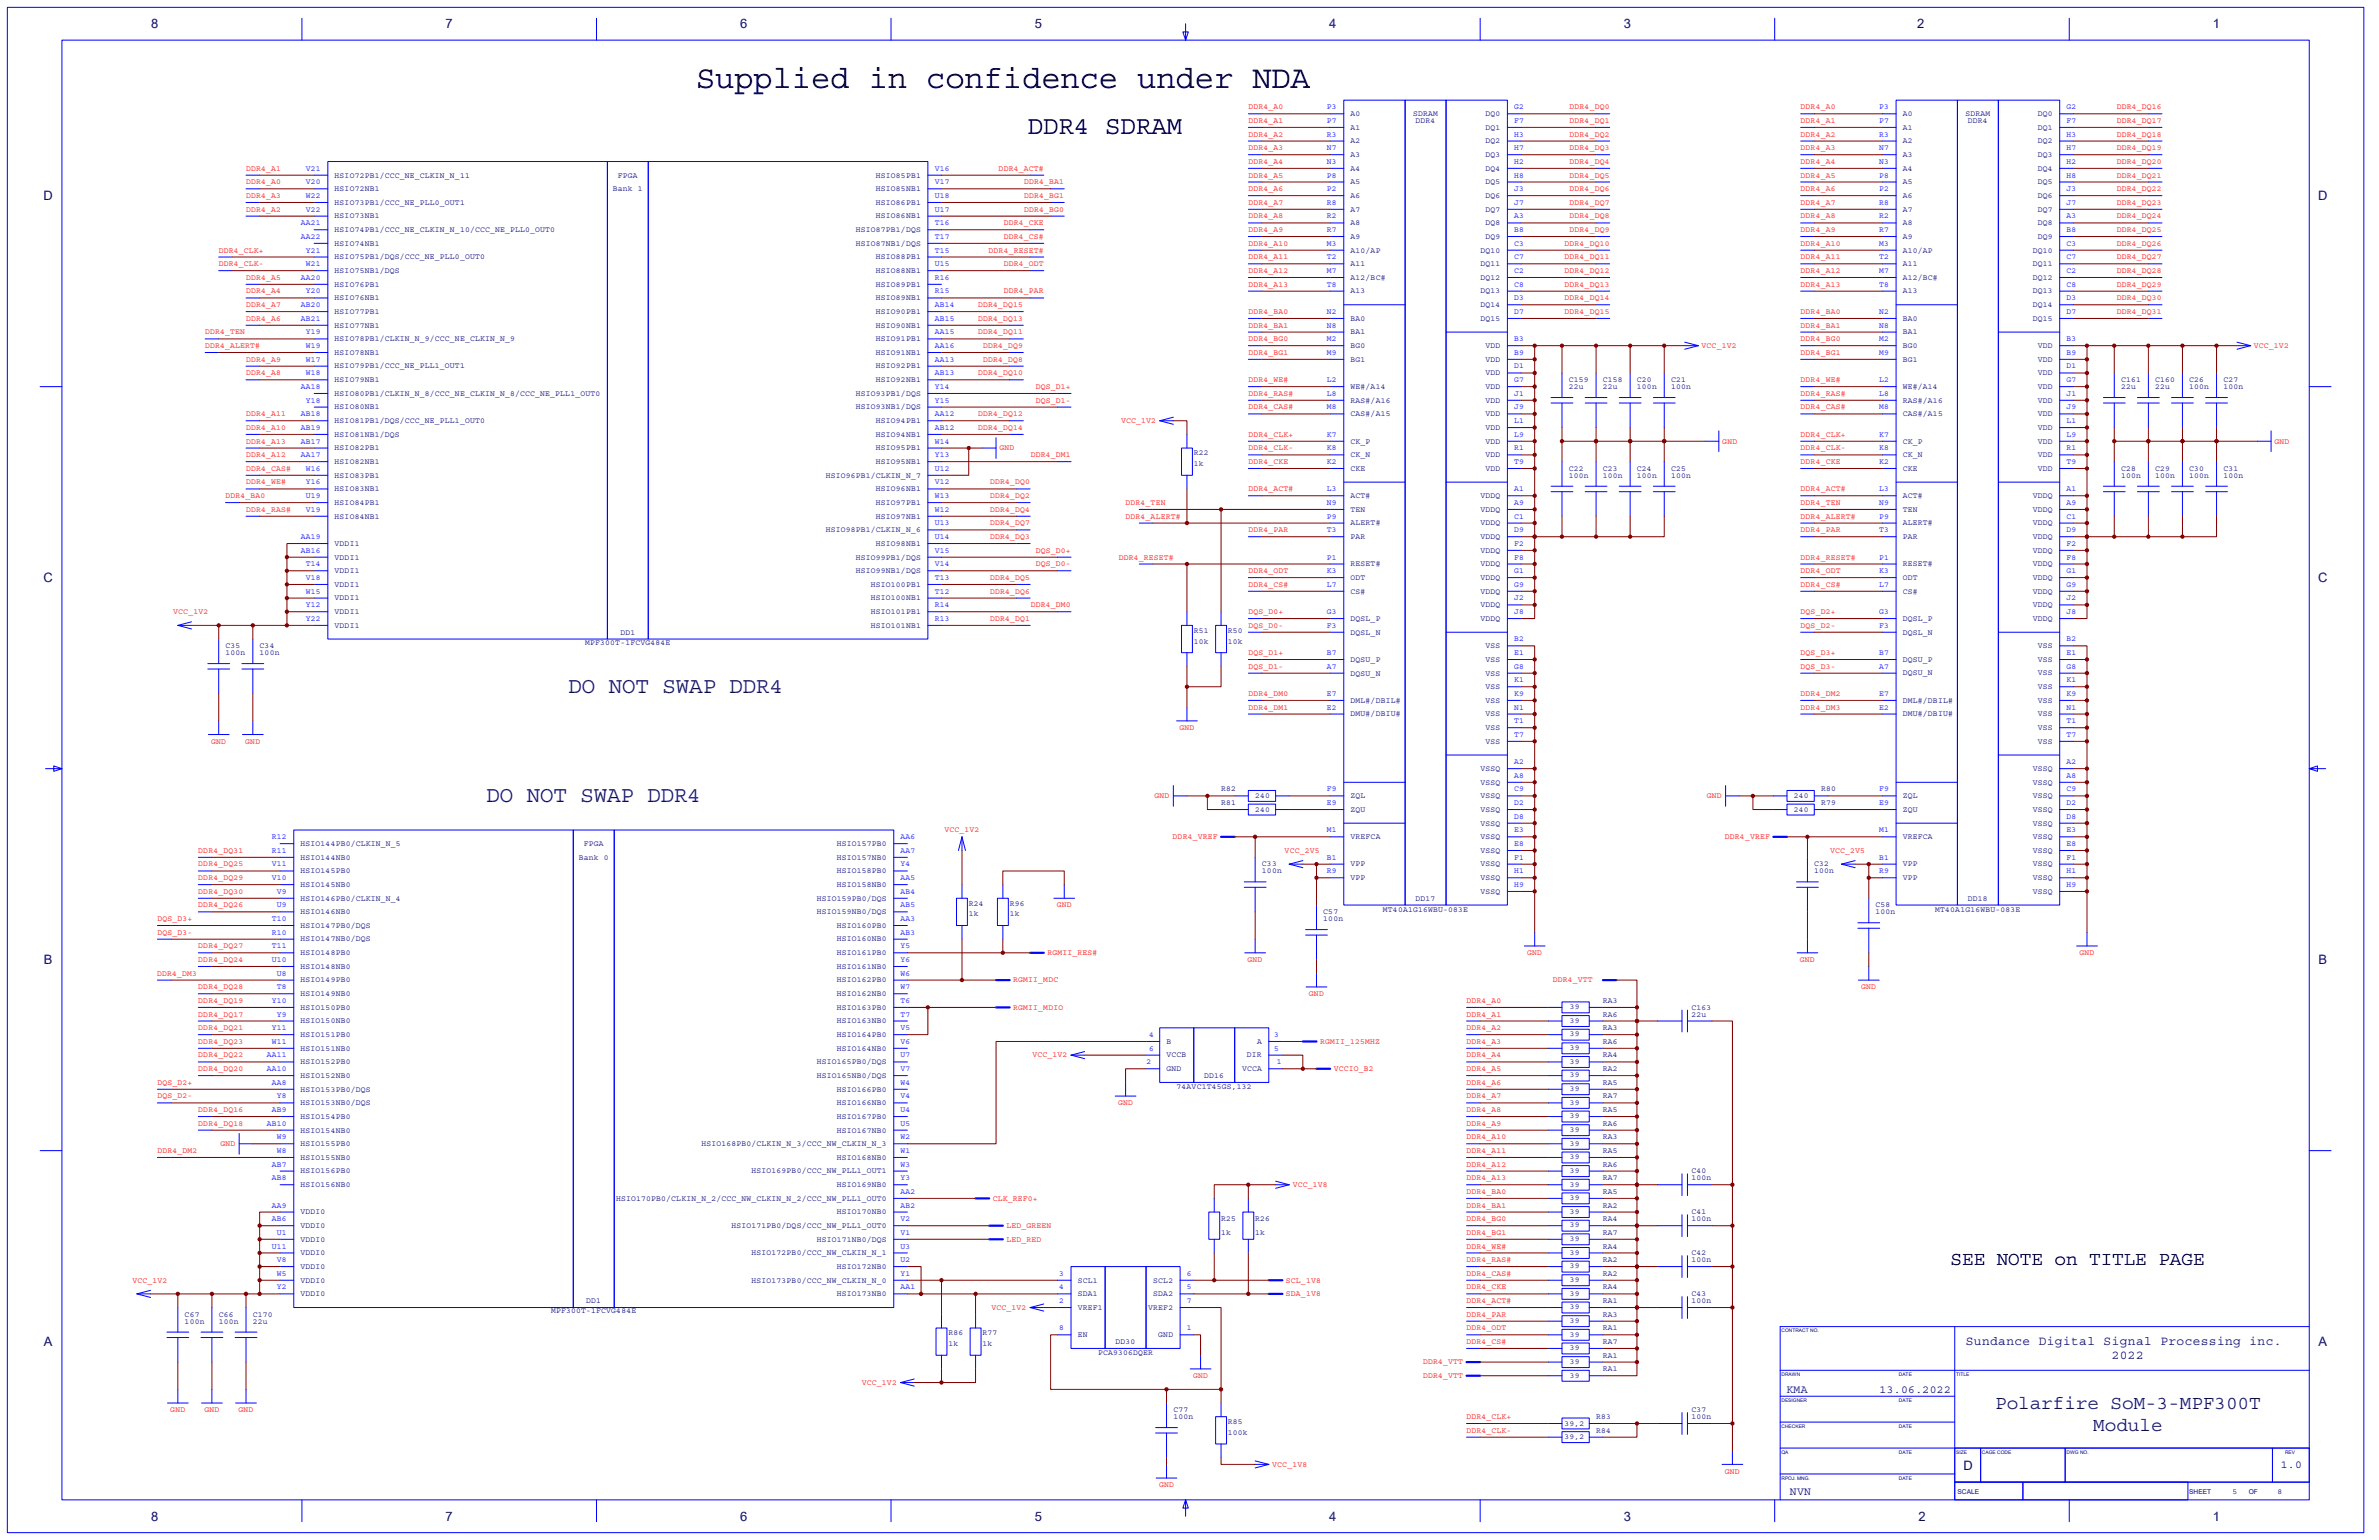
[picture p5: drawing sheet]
<svg xmlns="http://www.w3.org/2000/svg" width="864mm" height="559mm" viewBox="0 0 864 559" stroke-linecap="round" stroke-linejoin="round" font-family="sans-serif">
<defs><g id="words">
<text font-size="11.6" x="252.7" y="32">Supplied in confidence under NDA</text>
<text font-size="9.4" x="373.1" y="48.8">DDR4 SDRAM</text>
<g font-size="8.1" fill="#000080">
<text x="206.4" y="251.4">DO NOT SWAP DDR4</text>
<text x="176.6" y="291">DO NOT SWAP DDR4</text>
</g>
<text font-size="7" x="708.1" y="459.1">SEE NOTE on TITLE PAGE</text>
<g font-size="7" fill="#000080">
<text x="724.3" y="511.4">Polarfire SoM-3-MPF300T</text>
<text x="759.9" y="519.2">Module</text>
</g>
<g font-size="4.7" fill="#000080">
<text x="54.8" y="10.2">8</text>
<text x="161.8" y="10.2">7</text>
<text x="268.7" y="10.2">6</text>
<text x="375.6" y="10.2">5</text>
<text x="482.5" y="10.2">4</text>
<text x="589.5" y="10.2">3</text>
<text x="695.9" y="10.2">2</text>
<text x="803.3" y="10.2">1</text>
<text x="15.8" y="72.5">D</text>
<text x="841.5" y="72.5">D</text>
<text x="15.8" y="211.1">C</text>
<text x="841.5" y="211.1">C</text>
<text x="15.9" y="349.8">B</text>
<text x="841.7" y="349.8">B</text>
<text x="15.9" y="488.4">A</text>
<text x="841.7" y="488.4">A</text>
<text x="712.8" y="533.4">D</text>
<text x="54.8" y="551.7">8</text>
<text x="161.8" y="551.7">7</text>
<text x="268.7" y="551.7">6</text>
<text x="375.6" y="551.7">5</text>
<text x="482.5" y="551.7">4</text>
<text x="589.5" y="551.7">3</text>
<text x="696.4" y="551.7">2</text>
<text x="803.3" y="551.7">1</text>
</g>
<g font-size="4.6" fill="#000080">
<text x="713.6" y="488">Sundance Digital Signal Processing inc.</text>
<text x="766.6" y="493.2">2022</text>
</g>
<g font-size="4.1" fill="#000080">
<text x="648.5" y="505.3">KMA</text>
<text x="682.3" y="505.3">13.06.2022</text>
<text x="828" y="532.6">1.0</text>
<text x="649.7" y="542.5">NVN</text>
</g>
<g font-size="2.9" fill="#f00">
<text x="453.2" y="39.7">DDR4_A0</text>
<text x="569.8" y="39.7">DDR4_DQ0</text>
<text x="653.6" y="39.7">DDR4_A0</text>
<text x="768.4" y="39.7">DDR4_DQ16</text>
<text x="453.2" y="44.6">DDR4_A1</text>
<text x="569.8" y="44.6">DDR4_DQ1</text>
<text x="653.6" y="44.6">DDR4_A1</text>
<text x="768.4" y="44.6">DDR4_DQ17</text>
<text x="453.2" y="49.6">DDR4_A2</text>
<text x="569.8" y="49.6">DDR4_DQ2</text>
<text x="653.6" y="49.6">DDR4_A2</text>
<text x="768.4" y="49.6">DDR4_DQ18</text>
<text x="453.2" y="54.5">DDR4_A3</text>
<text x="453.2" y="59.5">DDR4_A4</text>
<text x="569.8" y="54.5">DDR4_DQ3</text>
<text x="569.8" y="59.5">DDR4_DQ4</text>
<text x="653.6" y="54.5">DDR4_A3</text>
<text x="653.6" y="59.5">DDR4_A4</text>
<text x="768.4" y="54.5">DDR4_DQ19</text>
<text x="768.4" y="59.5">DDR4_DQ20</text>
<text x="89.3" y="61.9">DDR4_A1</text>
<text x="362.5" y="61.9">DDR4_ACT#</text>
<text x="453.2" y="64.4">DDR4_A5</text>
<text x="569.8" y="64.4">DDR4_DQ5</text>
<text x="653.6" y="64.4">DDR4_A5</text>
<text x="768.4" y="64.4">DDR4_DQ21</text>
<text x="89.3" y="66.9">DDR4_A0</text>
<text x="89.3" y="71.8">DDR4_A3</text>
<text x="371.8" y="66.9">DDR4_BA1</text>
<text x="371.8" y="71.8">DDR4_BG1</text>
<text x="453.2" y="69.4">DDR4_A6</text>
<text x="569.8" y="69.4">DDR4_DQ6</text>
<text x="653.6" y="69.4">DDR4_A6</text>
<text x="768.4" y="69.4">DDR4_DQ22</text>
<text x="89.3" y="76.8">DDR4_A2</text>
<text x="371.8" y="76.8">DDR4_BG0</text>
<text x="453.2" y="74.3">DDR4_A7</text>
<text x="569.8" y="74.3">DDR4_DQ7</text>
<text x="653.6" y="74.3">DDR4_A7</text>
<text x="768.4" y="74.3">DDR4_DQ23</text>
<text x="364.3" y="81.7">DDR4_CKE</text>
<text x="453.2" y="79.3">DDR4_A8</text>
<text x="569.8" y="79.3">DDR4_DQ8</text>
<text x="653.6" y="79.3">DDR4_A8</text>
<text x="768.4" y="79.3">DDR4_DQ24</text>
<text x="364.3" y="86.7">DDR4_CS#</text>
<text x="453.2" y="84.2">DDR4_A9</text>
<text x="453.2" y="89.2">DDR4_A10</text>
<text x="568" y="89.2">DDR4_DQ10</text>
<text x="569.8" y="84.2">DDR4_DQ9</text>
<text x="653.6" y="84.2">DDR4_A9</text>
<text x="653.6" y="89.2">DDR4_A10</text>
<text x="768.4" y="84.2">DDR4_DQ25</text>
<text x="768.4" y="89.2">DDR4_DQ26</text>
<text x="79.4" y="91.7">DDR4_CLK+</text>
<text x="358.9" y="91.7">DDR4_RESET#</text>
<text x="453.2" y="94.1">DDR4_A11</text>
<text x="568" y="94.1">DDR4_DQ11</text>
<text x="653.6" y="94.1">DDR4_A11</text>
<text x="768.4" y="94.1">DDR4_DQ27</text>
<text x="79.4" y="96.6">DDR4_CLK-</text>
<text x="89.3" y="101.5">DDR4_A5</text>
<text x="364.3" y="96.6">DDR4_ODT</text>
<text x="453.2" y="99.1">DDR4_A12</text>
<text x="568" y="99.1">DDR4_DQ12</text>
<text x="653.6" y="99.1">DDR4_A12</text>
<text x="768.4" y="99.1">DDR4_DQ28</text>
<text x="89.3" y="106.5">DDR4_A4</text>
<text x="364.3" y="106.5">DDR4_PAR</text>
<text x="453.2" y="104">DDR4_A13</text>
<text x="568" y="104">DDR4_DQ13</text>
<text x="653.6" y="104">DDR4_A13</text>
<text x="768.4" y="104">DDR4_DQ29</text>
<text x="89.3" y="111.4">DDR4_A7</text>
<text x="355.1" y="111.4">DDR4_DQ15</text>
<text x="453.2" y="113.9">DDR4_BA0</text>
<text x="568" y="109">DDR4_DQ14</text>
<text x="568" y="113.9">DDR4_DQ15</text>
<text x="653.6" y="113.9">DDR4_BA0</text>
<text x="768.4" y="109">DDR4_DQ30</text>
<text x="768.4" y="113.9">DDR4_DQ31</text>
<text x="89.3" y="116.4">DDR4_A6</text>
<text x="355.1" y="116.4">DDR4_DQ13</text>
<text x="453.2" y="118.9">DDR4_BA1</text>
<text x="653.6" y="118.9">DDR4_BA1</text>
<text x="74.5" y="121.3">DDR4_TEN</text>
<text x="355.1" y="121.3">DDR4_DQ11</text>
<text x="453.2" y="123.8">DDR4_BG0</text>
<text x="653.6" y="123.8">DDR4_BG0</text>
<text x="74.5" y="126.3">DDR4_ALERT#</text>
<text x="89.3" y="131.3">DDR4_A9</text>
<text x="356.9" y="131.3">DDR4_DQ8</text>
<text x="356.9" y="126.3">DDR4_DQ9</text>
<text x="453.2" y="128.8">DDR4_BG1</text>
<text x="617.7" y="126.3">VCC_1V2</text>
<text x="653.6" y="128.8">DDR4_BG1</text>
<text x="818.2" y="126.3">VCC_1V2</text>
<text x="89.3" y="136.2">DDR4_A8</text>
<text x="355.1" y="136.2">DDR4_DQ10</text>
<text x="376" y="141.1">DQS_D1+</text>
<text x="453.2" y="138.7">DDR4_WE#</text>
<text x="453.2" y="143.6">DDR4_RAS#</text>
<text x="653.6" y="138.7">DDR4_WE#</text>
<text x="653.6" y="143.6">DDR4_RAS#</text>
<text x="376" y="146.1">DQS_D1-</text>
<text x="453.2" y="148.6">DDR4_CAS#</text>
<text x="653.6" y="148.6">DDR4_CAS#</text>
<text x="89.3" y="156">DDR4_A10</text>
<text x="89.3" y="151">DDR4_A11</text>
<text x="355.1" y="151">DDR4_DQ12</text>
<text x="355.1" y="156">DDR4_DQ14</text>
<text x="407" y="153.5">VCC_1V2</text>
<text x="89.3" y="161">DDR4_A13</text>
<text x="453.2" y="158.5">DDR4_CLK+</text>
<text x="625.2" y="161">GND</text>
<text x="653.6" y="158.5">DDR4_CLK+</text>
<text x="825.7" y="161">GND</text>
<text x="89.3" y="165.9">DDR4_A12</text>
<text x="362.9" y="163.4">GND</text>
<text x="374.2" y="165.9">DDR4_DM1</text>
<text x="453.2" y="163.4">DDR4_CLK-</text>
<text x="653.6" y="163.4">DDR4_CLK-</text>
<text x="89.3" y="170.9">DDR4_CAS#</text>
<text x="453.2" y="168.4">DDR4_CKE</text>
<text x="653.6" y="168.4">DDR4_CKE</text>
<text x="89.3" y="175.8">DDR4_WE#</text>
<text x="359.4" y="175.8">DDR4_DQ0</text>
<text x="453.2" y="178.3">DDR4_ACT#</text>
<text x="653.6" y="178.3">DDR4_ACT#</text>
<text x="81.9" y="180.7">DDR4_BA0</text>
<text x="89.3" y="185.7">DDR4_RAS#</text>
<text x="359.4" y="180.7">DDR4_DQ2</text>
<text x="359.4" y="185.7">DDR4_DQ4</text>
<text x="408.6" y="183.2">DDR4_TEN</text>
<text x="653.6" y="183.2">DDR4_TEN</text>
<text x="359.4" y="190.6">DDR4_DQ7</text>
<text x="408.6" y="188.2">DDR4_ALERT#</text>
<text x="653.6" y="188.2">DDR4_ALERT#</text>
<text x="359.4" y="195.6">DDR4_DQ3</text>
<text x="453.2" y="193.1">DDR4_PAR</text>
<text x="653.6" y="193.1">DDR4_PAR</text>
<text x="376" y="200.6">DQS_D0+</text>
<text x="406.1" y="203">DDR4_RESET#</text>
<text x="653.6" y="203">DDR4_RESET#</text>
<text x="376" y="205.5">DQS_D0-</text>
<text x="453.2" y="208">DDR4_ODT</text>
<text x="653.6" y="208">DDR4_ODT</text>
<text x="359.4" y="210.5">DDR4_DQ5</text>
<text x="359.4" y="215.4">DDR4_DQ6</text>
<text x="453.2" y="212.9">DDR4_CS#</text>
<text x="653.6" y="212.9">DDR4_CS#</text>
<text x="374.2" y="220.3">DDR4_DM0</text>
<text x="62.9" y="222.8">VCC_1V2</text>
<text x="359.4" y="225.3">DDR4_DQ1</text>
<text x="453.2" y="222.8">DQS_D0+</text>
<text x="453.2" y="227.8">DQS_D0-</text>
<text x="653.6" y="222.8">DQS_D2+</text>
<text x="653.6" y="227.8">DQS_D2-</text>
<text x="453.2" y="237.7">DQS_D1+</text>
<text x="653.6" y="237.7">DQS_D3+</text>
<text x="453.2" y="242.6">DQS_D1-</text>
<text x="653.6" y="242.6">DQS_D3-</text>
<text x="453.2" y="252.5">DDR4_DM0</text>
<text x="453.2" y="257.5">DDR4_DM1</text>
<text x="653.6" y="252.5">DDR4_DM2</text>
<text x="653.6" y="257.5">DDR4_DM3</text>
<text x="76.7" y="269.9">GND</text>
<text x="89" y="269.9">GND</text>
<text x="428.1" y="264.9">GND</text>
<text x="419.1" y="289.7">GND</text>
<text x="619.6" y="289.7">GND</text>
<text x="342.8" y="302">VCC_1V2</text>
<text x="425.7" y="304.5">DDR4_VREF</text>
<text x="626.2" y="304.5">DDR4_VREF</text>
<text x="72" y="309.5">DDR4_DQ31</text>
<text x="466.3" y="309.5">VCC_2V5</text>
<text x="664.4" y="309.5">VCC_2V5</text>
<text x="72" y="314.4">DDR4_DQ25</text>
<text x="72" y="319.4">DDR4_DQ29</text>
<text x="72" y="329.3">DDR4_DQ26</text>
<text x="72" y="324.3">DDR4_DQ30</text>
<text x="383.6" y="329.3">GND</text>
<text x="57.1" y="334.2">DQS_D3+</text>
<text x="57.1" y="339.2">DQS_D3-</text>
<text x="72" y="344.1">DDR4_DQ27</text>
<text x="380.2" y="346.6">RGMII_RES#</text>
<text x="554.4" y="346.6">GND</text>
<text x="754.9" y="346.6">GND</text>
<text x="72" y="349.1">DDR4_DQ24</text>
<text x="452.9" y="349.1">GND</text>
<text x="653.4" y="349.1">GND</text>
<text x="57" y="354">DDR4_DM3</text>
<text x="72" y="359">DDR4_DQ28</text>
<text x="367.8" y="356.5">RGMII_MDC</text>
<text x="563.6" y="356.5">DDR4_VTT</text>
<text x="675.7" y="359">GND</text>
<text x="72" y="363.9">DDR4_DQ19</text>
<text x="475.2" y="361.4">GND</text>
<text x="532.4" y="363.9">DDR4_A0</text>
<text x="72" y="368.9">DDR4_DQ17</text>
<text x="367.8" y="366.4">RGMII_MDIO</text>
<text x="532.4" y="368.9">DDR4_A1</text>
<text x="72" y="373.8">DDR4_DQ21</text>
<text x="532.4" y="373.8">DDR4_A2</text>
<text x="72" y="383.7">DDR4_DQ22</text>
<text x="72" y="378.8">DDR4_DQ23</text>
<text x="374.8" y="383.7">VCC_1V2</text>
<text x="479.2" y="378.8">RGMII_125MHZ</text>
<text x="532.4" y="378.8">DDR4_A3</text>
<text x="532.4" y="383.7">DDR4_A4</text>
<text x="72" y="388.7">DDR4_DQ20</text>
<text x="484.1" y="388.7">VCCIO_B2</text>
<text x="532.4" y="388.7">DDR4_A5</text>
<text x="57.1" y="393.6">DQS_D2+</text>
<text x="532.4" y="393.6">DDR4_A6</text>
<text x="57.1" y="398.6">DQS_D2-</text>
<text x="405.9" y="401">GND</text>
<text x="532.4" y="398.6">DDR4_A7</text>
<text x="72" y="403.5">DDR4_DQ16</text>
<text x="532.4" y="403.5">DDR4_A8</text>
<text x="72" y="408.5">DDR4_DQ18</text>
<text x="532.4" y="408.5">DDR4_A9</text>
<text x="532.4" y="413.4">DDR4_A10</text>
<text x="57.1" y="418.4">DDR4_DM2</text>
<text x="80" y="415.9">GND</text>
<text x="532.4" y="418.4">DDR4_A11</text>
<text x="532.4" y="423.3">DDR4_A12</text>
<text x="469.3" y="430.7">VCC_1V8</text>
<text x="532.4" y="428.3">DDR4_A13</text>
<text x="360.4" y="435.7">CLK_REF0+</text>
<text x="532.4" y="433.2">DDR4_BA0</text>
<text x="532.4" y="438.2">DDR4_BA1</text>
<text x="532.4" y="443.1">DDR4_BG0</text>
<text x="365.3" y="445.6">LED_GREEN</text>
<text x="532.4" y="448.1">DDR4_BG1</text>
<text x="365.3" y="450.6">LED_RED</text>
<text x="532.4" y="453">DDR4_WE#</text>
<text x="532.4" y="458">DDR4_RAS#</text>
<text x="48" y="465.4">VCC_1V2</text>
<text x="466.8" y="465.4">SCL_1V8</text>
<text x="532.4" y="462.9">DDR4_CAS#</text>
<text x="532.4" y="467.9">DDR4_CKE</text>
<text x="466.8" y="470.3">SDA_1V8</text>
<text x="532.4" y="472.8">DDR4_ACT#</text>
<text x="359.9" y="475.3">VCC_1V2</text>
<text x="532.4" y="477.8">DDR4_PAR</text>
<text x="532.4" y="482.7">DDR4_ODT</text>
<text x="532.4" y="487.7">DDR4_CS#</text>
<text x="516.6" y="495.1">DDR4_VTT</text>
<text x="312.9" y="502.5">VCC_1V2</text>
<text x="433.1" y="500">GND</text>
<text x="516.6" y="500">DDR4_VTT</text>
<text x="61.8" y="512.4">GND</text>
<text x="74.2" y="512.4">GND</text>
<text x="86.6" y="512.4">GND</text>
<text x="532.4" y="514.9">DDR4_CLK+</text>
<text x="532.4" y="519.9">DDR4_CLK-</text>
<text x="461.9" y="532.2">VCC_1V8</text>
<text x="420.7" y="539.6">GND</text>
<text x="626.2" y="534.7">GND</text>
</g>
<g font-size="2.9" fill="#00f">
<text x="481.7" y="39.7">P3</text>
<text x="549.7" y="39.7">G2</text>
<text x="682.2" y="39.7">P3</text>
<text x="750.2" y="39.7">G2</text>
<text x="481.7" y="44.6">P7</text>
<text x="549.7" y="44.6">F7</text>
<text x="682.2" y="44.6">P7</text>
<text x="750.2" y="44.6">F7</text>
<text x="481.7" y="49.6">R3</text>
<text x="549.7" y="49.6">H3</text>
<text x="682.2" y="49.6">R3</text>
<text x="750.2" y="49.6">H3</text>
<text x="481.7" y="59.5">N3</text>
<text x="481.7" y="54.5">N7</text>
<text x="549.7" y="59.5">H2</text>
<text x="549.7" y="54.5">H7</text>
<text x="682.2" y="54.5">N7</text>
<text x="682.2" y="59.5">N3</text>
<text x="750.2" y="54.5">H7</text>
<text x="750.2" y="59.5">H2</text>
<text x="111.1" y="61.9">V21</text>
<text x="339.3" y="61.9">V16</text>
<text x="481.7" y="64.4">P8</text>
<text x="549.7" y="64.4">H8</text>
<text x="682.2" y="64.4">P8</text>
<text x="750.2" y="64.4">H8</text>
<text x="111.1" y="66.9">V20</text>
<text x="111.1" y="71.8">W22</text>
<text x="339.3" y="66.9">V17</text>
<text x="339.3" y="71.8">U18</text>
<text x="481.7" y="69.4">P2</text>
<text x="549.7" y="69.4">J3</text>
<text x="682.2" y="69.4">P2</text>
<text x="750.2" y="69.4">J3</text>
<text x="111.1" y="76.8">V22</text>
<text x="339.3" y="76.8">U17</text>
<text x="481.7" y="74.3">R8</text>
<text x="549.7" y="74.3">J7</text>
<text x="682.2" y="74.3">R8</text>
<text x="750.2" y="74.3">J7</text>
<text x="109.2" y="81.7">AA21</text>
<text x="339.3" y="81.7">T16</text>
<text x="481.7" y="79.3">R2</text>
<text x="549.7" y="79.3">A3</text>
<text x="682.2" y="79.3">R2</text>
<text x="750.2" y="79.3">A3</text>
<text x="109.2" y="86.7">AA22</text>
<text x="339.3" y="86.7">T17</text>
<text x="481.7" y="89.2">M3</text>
<text x="481.7" y="84.2">R7</text>
<text x="549.7" y="89.2">C3</text>
<text x="549.7" y="84.2">B8</text>
<text x="682.2" y="84.2">R7</text>
<text x="682.2" y="89.2">M3</text>
<text x="750.2" y="84.2">B8</text>
<text x="750.2" y="89.2">C3</text>
<text x="111.1" y="91.7">Y21</text>
<text x="339.3" y="91.7">T15</text>
<text x="481.7" y="94.1">T2</text>
<text x="549.7" y="94.1">C7</text>
<text x="682.2" y="94.1">T2</text>
<text x="750.2" y="94.1">C7</text>
<text x="109.2" y="101.5">AA20</text>
<text x="111.1" y="96.6">W21</text>
<text x="339.3" y="96.6">U15</text>
<text x="339.3" y="101.5">R16</text>
<text x="481.7" y="99.1">M7</text>
<text x="549.7" y="99.1">C2</text>
<text x="682.2" y="99.1">M7</text>
<text x="750.2" y="99.1">C2</text>
<text x="111.1" y="106.5">Y20</text>
<text x="339.3" y="106.5">R15</text>
<text x="481.7" y="104">T8</text>
<text x="549.7" y="104">C8</text>
<text x="682.2" y="104">T8</text>
<text x="750.2" y="104">C8</text>
<text x="109.2" y="111.4">AB20</text>
<text x="339.3" y="111.4">AB14</text>
<text x="481.7" y="113.9">N2</text>
<text x="549.7" y="113.9">D7</text>
<text x="549.7" y="109">D3</text>
<text x="682.2" y="113.9">N2</text>
<text x="750.2" y="109">D3</text>
<text x="750.2" y="113.9">D7</text>
<text x="109.2" y="116.4">AB21</text>
<text x="339.3" y="116.4">AB15</text>
<text x="481.7" y="118.9">N8</text>
<text x="682.2" y="118.9">N8</text>
<text x="111.1" y="121.3">Y19</text>
<text x="339.3" y="121.3">AA15</text>
<text x="481.7" y="123.8">M2</text>
<text x="549.7" y="123.8">B3</text>
<text x="682.2" y="123.8">M2</text>
<text x="750.2" y="123.8">B3</text>
<text x="111.1" y="126.3">W19</text>
<text x="111.1" y="131.3">W17</text>
<text x="339.3" y="126.3">AA16</text>
<text x="339.3" y="131.3">AA13</text>
<text x="481.7" y="128.8">M9</text>
<text x="549.7" y="128.8">B9</text>
<text x="682.2" y="128.8">M9</text>
<text x="750.2" y="128.8">B9</text>
<text x="111.1" y="136.2">W18</text>
<text x="339.3" y="136.2">AB13</text>
<text x="549.7" y="133.7">D1</text>
<text x="750.2" y="133.7">D1</text>
<text x="109.2" y="141.1">AA18</text>
<text x="339.3" y="141.1">Y14</text>
<text x="481.7" y="138.7">L2</text>
<text x="481.7" y="143.6">L8</text>
<text x="549.7" y="143.6">J1</text>
<text x="549.7" y="138.7">G7</text>
<text x="682.2" y="143.6">L8</text>
<text x="682.2" y="138.7">L2</text>
<text x="750.2" y="138.7">G7</text>
<text x="750.2" y="143.6">J1</text>
<text x="111.1" y="146.1">Y18</text>
<text x="339.3" y="146.1">Y15</text>
<text x="481.7" y="148.6">M8</text>
<text x="549.7" y="148.6">J9</text>
<text x="682.2" y="148.6">M8</text>
<text x="750.2" y="148.6">J9</text>
<text x="109.2" y="156">AB19</text>
<text x="109.2" y="151">AB18</text>
<text x="339.3" y="151">AA12</text>
<text x="549.7" y="153.5">L1</text>
<text x="750.2" y="153.5">L1</text>
<text x="109.2" y="161">AB17</text>
<text x="339.3" y="156">AB12</text>
<text x="339.3" y="161">W14</text>
<text x="481.7" y="158.5">K7</text>
<text x="549.7" y="158.5">L9</text>
<text x="682.2" y="158.5">K7</text>
<text x="750.2" y="158.5">L9</text>
<text x="109.2" y="165.9">AA17</text>
<text x="339.3" y="165.9">Y13</text>
<text x="481.7" y="163.4">K8</text>
<text x="549.7" y="163.4">R1</text>
<text x="682.2" y="163.4">K8</text>
<text x="750.2" y="163.4">R1</text>
<text x="111.1" y="170.9">W16</text>
<text x="339.3" y="170.9">U12</text>
<text x="481.7" y="168.4">K2</text>
<text x="549.7" y="168.4">T9</text>
<text x="682.2" y="168.4">K2</text>
<text x="750.2" y="168.4">T9</text>
<text x="111.1" y="175.8">Y16</text>
<text x="339.3" y="175.8">V12</text>
<text x="481.7" y="178.3">L3</text>
<text x="549.7" y="178.3">A1</text>
<text x="682.2" y="178.3">L3</text>
<text x="750.2" y="178.3">A1</text>
<text x="111.1" y="185.7">V19</text>
<text x="111.1" y="180.7">U19</text>
<text x="339.3" y="185.7">W12</text>
<text x="339.3" y="180.7">W13</text>
<text x="481.7" y="183.2">N9</text>
<text x="549.7" y="183.2">A9</text>
<text x="682.2" y="183.2">N9</text>
<text x="750.2" y="183.2">A9</text>
<text x="339.3" y="190.7">U13</text>
<text x="481.7" y="188.2">P9</text>
<text x="549.7" y="188.2">C1</text>
<text x="682.2" y="188.2">P9</text>
<text x="750.2" y="188.2">C1</text>
<text x="109.2" y="195.6">AA19</text>
<text x="339.3" y="195.6">U14</text>
<text x="481.7" y="193.1">T3</text>
<text x="549.7" y="193.1">D9</text>
<text x="682.2" y="193.1">T3</text>
<text x="750.2" y="193.1">D9</text>
<text x="109.2" y="200.6">AB16</text>
<text x="339.3" y="200.6">V15</text>
<text x="481.7" y="203">P1</text>
<text x="549.7" y="203">F8</text>
<text x="549.7" y="198.1">F2</text>
<text x="682.2" y="203">P1</text>
<text x="750.2" y="198.1">F2</text>
<text x="750.2" y="203">F8</text>
<text x="111.1" y="205.5">T14</text>
<text x="339.3" y="205.5">V14</text>
<text x="481.7" y="208">K3</text>
<text x="549.7" y="208">G1</text>
<text x="682.2" y="208">K3</text>
<text x="750.2" y="208">G1</text>
<text x="111.1" y="210.5">V18</text>
<text x="111.1" y="215.4">W15</text>
<text x="339.3" y="215.4">T12</text>
<text x="339.3" y="210.5">T13</text>
<text x="481.7" y="212.9">L7</text>
<text x="549.7" y="212.9">G9</text>
<text x="682.2" y="212.9">L7</text>
<text x="750.2" y="212.9">G9</text>
<text x="111.1" y="220.3">Y12</text>
<text x="339.3" y="220.3">R14</text>
<text x="549.7" y="217.9">J2</text>
<text x="750.2" y="217.9">J2</text>
<text x="111.1" y="225.3">Y22</text>
<text x="339.3" y="225.3">R13</text>
<text x="481.7" y="222.8">G3</text>
<text x="481.7" y="227.8">F3</text>
<text x="549.7" y="222.8">J8</text>
<text x="682.2" y="227.8">F3</text>
<text x="682.2" y="222.8">G3</text>
<text x="750.2" y="222.8">J8</text>
<text x="549.7" y="232.7">B2</text>
<text x="750.2" y="232.7">B2</text>
<text x="481.7" y="237.7">B7</text>
<text x="549.7" y="237.7">E1</text>
<text x="682.2" y="237.7">B7</text>
<text x="750.2" y="237.7">E1</text>
<text x="481.7" y="242.6">A7</text>
<text x="549.7" y="242.6">G8</text>
<text x="682.2" y="242.6">A7</text>
<text x="750.2" y="242.6">G8</text>
<text x="549.7" y="247.6">K1</text>
<text x="750.2" y="247.6">K1</text>
<text x="481.7" y="257.5">E2</text>
<text x="481.7" y="252.5">E7</text>
<text x="549.7" y="257.5">N1</text>
<text x="549.7" y="252.5">K9</text>
<text x="682.2" y="252.5">E7</text>
<text x="682.2" y="257.5">E2</text>
<text x="750.2" y="252.5">K9</text>
<text x="750.2" y="257.5">N1</text>
<text x="549.7" y="262.4">T1</text>
<text x="750.2" y="262.4">T1</text>
<text x="549.7" y="267.4">T7</text>
<text x="750.2" y="267.4">T7</text>
<text x="549.7" y="277.3">A2</text>
<text x="750.2" y="277.3">A2</text>
<text x="481.7" y="287.2">F9</text>
<text x="549.7" y="287.2">C9</text>
<text x="549.7" y="282.2">A8</text>
<text x="682.2" y="287.2">F9</text>
<text x="750.2" y="282.2">A8</text>
<text x="750.2" y="287.2">C9</text>
<text x="481.7" y="292.1">E9</text>
<text x="549.7" y="292.1">D2</text>
<text x="682.2" y="292.1">E9</text>
<text x="750.2" y="292.1">D2</text>
<text x="549.7" y="297.1">D8</text>
<text x="750.2" y="297.1">D8</text>
<text x="98.7" y="304.5">R12</text>
<text x="326.9" y="304.5">AA6</text>
<text x="481.7" y="302">M1</text>
<text x="549.7" y="302">E3</text>
<text x="682.2" y="302">M1</text>
<text x="750.2" y="302">E3</text>
<text x="98.7" y="309.5">R11</text>
<text x="326.9" y="309.5">AA7</text>
<text x="481.7" y="311.9">B1</text>
<text x="549.7" y="311.9">F1</text>
<text x="549.7" y="307">E8</text>
<text x="682.2" y="311.9">B1</text>
<text x="750.2" y="307">E8</text>
<text x="750.2" y="311.9">F1</text>
<text x="98.7" y="314.4">V11</text>
<text x="326.9" y="314.4">Y4</text>
<text x="481.7" y="316.9">R9</text>
<text x="549.7" y="316.9">H1</text>
<text x="682.2" y="316.9">R9</text>
<text x="750.2" y="316.9">H1</text>
<text x="98.7" y="319.4">V10</text>
<text x="326.9" y="319.4">AA5</text>
<text x="549.7" y="321.8">H9</text>
<text x="750.2" y="321.8">H9</text>
<text x="100.5" y="329.3">U9</text>
<text x="100.5" y="324.3">V9</text>
<text x="326.9" y="329.3">AB5</text>
<text x="326.9" y="324.3">AB4</text>
<text x="98.7" y="334.2">T10</text>
<text x="326.9" y="334.2">AA3</text>
<text x="98.7" y="339.2">R10</text>
<text x="326.9" y="339.2">AB3</text>
<text x="98.7" y="344.1">T11</text>
<text x="326.9" y="344.1">Y5</text>
<text x="98.7" y="349.1">U10</text>
<text x="326.9" y="349.1">Y6</text>
<text x="100.5" y="359">T8</text>
<text x="100.5" y="354">U8</text>
<text x="326.9" y="359">W7</text>
<text x="326.9" y="354">W6</text>
<text x="98.7" y="363.9">Y10</text>
<text x="326.9" y="363.9">T6</text>
<text x="100.5" y="368.9">Y9</text>
<text x="326.9" y="368.9">T7</text>
<text x="98.7" y="373.8">Y11</text>
<text x="326.9" y="373.8">V5</text>
<text x="417.2" y="376.3">4</text>
<text x="462.6" y="376.3">3</text>
<text x="96.9" y="383.7">AA11</text>
<text x="98.7" y="378.8">W11</text>
<text x="326.9" y="378.8">V6</text>
<text x="326.9" y="383.7">U7</text>
<text x="417.2" y="381.2">6</text>
<text x="462.6" y="381.2">5</text>
<text x="96.9" y="388.7">AA10</text>
<text x="326.9" y="388.7">V7</text>
<text x="416.2" y="386.2">2</text>
<text x="463.6" y="386.2">1</text>
<text x="98.7" y="393.6">AA8</text>
<text x="326.9" y="393.6">W4</text>
<text x="100.5" y="398.6">Y8</text>
<text x="326.9" y="398.6">V4</text>
<text x="98.7" y="403.5">AB9</text>
<text x="326.9" y="403.5">U4</text>
<text x="96.9" y="408.5">AB10</text>
<text x="100.5" y="413.4">W9</text>
<text x="326.9" y="408.5">U5</text>
<text x="326.9" y="413.4">W2</text>
<text x="100.5" y="418.4">W8</text>
<text x="326.9" y="418.4">W1</text>
<text x="98.7" y="423.3">AB7</text>
<text x="326.9" y="423.3">W3</text>
<text x="98.7" y="428.3">AB8</text>
<text x="326.9" y="428.3">Y3</text>
<text x="326.9" y="433.2">AA2</text>
<text x="98.7" y="438.2">AA9</text>
<text x="98.7" y="443.1">AB6</text>
<text x="326.9" y="438.2">AB2</text>
<text x="326.9" y="443.1">V2</text>
<text x="100.5" y="448.1">U1</text>
<text x="326.9" y="448.1">V1</text>
<text x="98.7" y="453">U11</text>
<text x="326.9" y="453">U3</text>
<text x="100.5" y="458">V8</text>
<text x="326.9" y="458">U2</text>
<text x="100.5" y="462.9">W5</text>
<text x="100.5" y="467.9">Y2</text>
<text x="326.9" y="467.9">AA1</text>
<text x="326.9" y="462.9">Y1</text>
<text x="384.5" y="467.9">4</text>
<text x="384.5" y="462.9">3</text>
<text x="430.9" y="467.9">5</text>
<text x="430.9" y="462.9">6</text>
<text x="384.5" y="472.8">2</text>
<text x="430.9" y="472.8">7</text>
<text x="384.5" y="482.7">8</text>
<text x="430.9" y="482.7">1</text>
</g>
<g font-size="2.9" fill="#000080">
<text x="490.3" y="42.1">A0</text>
<text x="490.3" y="47.1">A1</text>
<text x="513" y="42.1">SDRAM</text>
<text x="513.9" y="44.6">DDR4</text>
<text x="539.3" y="47.1">DQ1</text>
<text x="539.3" y="42.1">DQ0</text>
<text x="690.8" y="42.1">A0</text>
<text x="690.8" y="47.1">A1</text>
<text x="713.4" y="42.1">SDRAM</text>
<text x="714.4" y="44.6">DDR4</text>
<text x="739.8" y="47.1">DQ1</text>
<text x="739.8" y="42.1">DQ0</text>
<text x="490.3" y="52.1">A2</text>
<text x="539.3" y="52">DQ2</text>
<text x="690.8" y="52">A2</text>
<text x="739.8" y="52">DQ2</text>
<text x="490.3" y="57">A3</text>
<text x="539.3" y="57">DQ3</text>
<text x="690.8" y="57">A3</text>
<text x="739.8" y="57">DQ3</text>
<text x="121.5" y="64.4">HSIO72PB1/CCC_NE_CLKIN_N_11</text>
<text x="224.3" y="64.4">FPGA</text>
<text x="318" y="64.4">HSIO85PB1</text>
<text x="490.3" y="61.9">A4</text>
<text x="539.3" y="61.9">DQ4</text>
<text x="690.8" y="61.9">A4</text>
<text x="739.8" y="61.9">DQ4</text>
<text x="121.5" y="69.4">HSIO72NB1</text>
<text x="222.5" y="69.4">Bank 1</text>
<text x="318" y="69.4">HSIO85NB1</text>
<text x="490.3" y="66.9">A5</text>
<text x="490.3" y="71.8">A6</text>
<text x="539.3" y="71.8">DQ6</text>
<text x="539.3" y="66.9">DQ5</text>
<text x="690.8" y="66.9">A5</text>
<text x="690.8" y="71.8">A6</text>
<text x="739.8" y="71.8">DQ6</text>
<text x="739.8" y="66.9">DQ5</text>
<text x="121.5" y="74.3">HSIO73PB1/CCC_NE_PLL0_OUT1</text>
<text x="318" y="74.3">HSIO86PB1</text>
<text x="490.3" y="76.8">A7</text>
<text x="539.3" y="76.8">DQ7</text>
<text x="690.8" y="76.8">A7</text>
<text x="739.8" y="76.8">DQ7</text>
<text x="121.5" y="79.3">HSIO73NB1</text>
<text x="318" y="79.3">HSIO86NB1</text>
<text x="490.3" y="81.7">A8</text>
<text x="539.3" y="81.7">DQ8</text>
<text x="690.8" y="81.7">A8</text>
<text x="739.8" y="81.7">DQ8</text>
<text x="121.5" y="84.2">HSIO74PB1/CCC_NE_CLKIN_N_10/CCC_NE_PLL0_OUT0</text>
<text x="121.5" y="89.2">HSIO74NB1</text>
<text x="310.7" y="84.2">HSIO87PB1/DQS</text>
<text x="310.7" y="89.2">HSIO87NB1/DQS</text>
<text x="490.3" y="86.7">A9</text>
<text x="539.3" y="86.7">DQ9</text>
<text x="690.8" y="86.7">A9</text>
<text x="739.8" y="86.7">DQ9</text>
<text x="121.5" y="94.1">HSIO75PB1/DQS/CCC_NE_PLL0_OUT0</text>
<text x="318" y="94.1">HSIO88PB1</text>
<text x="490.3" y="91.7">A10/AP</text>
<text x="537.5" y="91.7">DQ10</text>
<text x="690.8" y="91.6">A10/AP</text>
<text x="737.9" y="91.7">DQ10</text>
<text x="121.5" y="99.1">HSIO75NB1/DQS</text>
<text x="318" y="99.1">HSIO88NB1</text>
<text x="490.3" y="96.6">A11</text>
<text x="490.3" y="101.5">A12/BC#</text>
<text x="537.5" y="101.5">DQ12</text>
<text x="537.5" y="96.6">DQ11</text>
<text x="690.8" y="96.6">A11</text>
<text x="690.8" y="101.5">A12/BC#</text>
<text x="737.9" y="101.5">DQ12</text>
<text x="737.9" y="96.6">DQ11</text>
<text x="121.5" y="104">HSIO76PB1</text>
<text x="318" y="104">HSIO89PB1</text>
<text x="490.3" y="106.5">A13</text>
<text x="537.5" y="106.5">DQ13</text>
<text x="690.8" y="106.5">A13</text>
<text x="737.9" y="106.5">DQ13</text>
<text x="121.5" y="113.9">HSIO77PB1</text>
<text x="121.5" y="109">HSIO76NB1</text>
<text x="318" y="113.9">HSIO90PB1</text>
<text x="318" y="109">HSIO89NB1</text>
<text x="537.5" y="111.4">DQ14</text>
<text x="737.9" y="111.4">DQ14</text>
<text x="121.5" y="118.9">HSIO77NB1</text>
<text x="318" y="118.9">HSIO90NB1</text>
<text x="490.3" y="116.4">BA0</text>
<text x="537.5" y="116.4">DQ15</text>
<text x="690.8" y="116.4">BA0</text>
<text x="737.9" y="116.4">DQ15</text>
<text x="121.5" y="123.8">HSIO78PB1/CLKIN_N_9/CCC_NE_CLKIN_N_9</text>
<text x="318" y="123.8">HSIO91PB1</text>
<text x="490.3" y="121.3">BA1</text>
<text x="690.8" y="121.3">BA1</text>
<text x="121.5" y="128.8">HSIO78NB1</text>
<text x="318" y="128.8">HSIO91NB1</text>
<text x="490.3" y="131.3">BG1</text>
<text x="490.3" y="126.3">BG0</text>
<text x="539.3" y="131.3">VDD</text>
<text x="539.3" y="126.3">VDD</text>
<text x="690.8" y="131.2">BG1</text>
<text x="690.8" y="126.3">BG0</text>
<text x="739.8" y="131.2">VDD</text>
<text x="739.8" y="126.3">VDD</text>
<text x="121.5" y="133.7">HSIO79PB1/CCC_NE_PLL1_OUT1</text>
<text x="318" y="133.7">HSIO92PB1</text>
<text x="539.3" y="136.2">VDD</text>
<text x="739.8" y="136.2">VDD</text>
<text x="121.5" y="143.6">HSIO80PB1/CLKIN_N_8/CCC_NE_CLKIN_N_8/CCC_NE_PLL1_OUT0</text>
<text x="121.5" y="138.7">HSIO79NB1</text>
<text x="310.7" y="143.6">HSIO93PB1/DQS</text>
<text x="318" y="138.7">HSIO92NB1</text>
<text x="490.3" y="141.1">WE#/A14</text>
<text x="539.3" y="141.1">VDD</text>
<text x="569.5" y="141.1">22u</text>
<text x="569.5" y="138.7">C159</text>
<text x="581.9" y="141.1">22u</text>
<text x="581.9" y="138.7">C158</text>
<text x="594.2" y="141.1">100n</text>
<text x="594.2" y="138.7">C20</text>
<text x="606.6" y="141.1">100n</text>
<text x="606.6" y="138.7">C21</text>
<text x="690.8" y="141.1">WE#/A14</text>
<text x="739.8" y="141.1">VDD</text>
<text x="770" y="141.1">22u</text>
<text x="770" y="138.7">C161</text>
<text x="782.3" y="141.1">22u</text>
<text x="782.3" y="138.7">C160</text>
<text x="794.7" y="141.1">100n</text>
<text x="794.7" y="138.7">C26</text>
<text x="807.1" y="141.1">100n</text>
<text x="807.1" y="138.7">C27</text>
<text x="121.5" y="148.6">HSIO80NB1</text>
<text x="310.7" y="148.6">HSIO93NB1/DQS</text>
<text x="490.3" y="146.1">RAS#/A16</text>
<text x="539.3" y="146.1">VDD</text>
<text x="690.8" y="146.1">RAS#/A16</text>
<text x="739.8" y="146.1">VDD</text>
<text x="121.5" y="153.5">HSIO81PB1/DQS/CCC_NE_PLL1_OUT0</text>
<text x="318" y="153.5">HSIO94PB1</text>
<text x="490.3" y="151">CAS#/A15</text>
<text x="539.3" y="151">VDD</text>
<text x="690.8" y="151">CAS#/A15</text>
<text x="739.8" y="156">VDD</text>
<text x="739.8" y="151">VDD</text>
<text x="121.5" y="158.5">HSIO81NB1/DQS</text>
<text x="318" y="158.5">HSIO94NB1</text>
<text x="490.3" y="161">CK_P</text>
<text x="539.3" y="161">VDD</text>
<text x="539.3" y="156">VDD</text>
<text x="690.8" y="160.9">CK_P</text>
<text x="739.8" y="160.9">VDD</text>
<text x="121.5" y="163.4">HSIO82PB1</text>
<text x="318" y="163.4">HSIO95PB1</text>
<text x="433.3" y="165.2">R22</text>
<text x="490.3" y="165.9">CK_N</text>
<text x="539.3" y="165.9">VDD</text>
<text x="690.8" y="165.9">CK_N</text>
<text x="739.8" y="165.9">VDD</text>
<text x="121.5" y="173.3">HSIO83PB1</text>
<text x="121.5" y="168.4">HSIO82NB1</text>
<text x="299.8" y="173.3">HSIO96PB1/CLKIN_N_7</text>
<text x="318" y="168.4">HSIO95NB1</text>
<text x="433.3" y="169.2">1k</text>
<text x="490.3" y="170.9">CKE</text>
<text x="539.3" y="170.9">VDD</text>
<text x="569.5" y="173.3">100n</text>
<text x="569.5" y="170.9">C22</text>
<text x="581.9" y="173.3">100n</text>
<text x="581.9" y="170.9">C23</text>
<text x="594.2" y="173.3">100n</text>
<text x="594.2" y="170.9">C24</text>
<text x="606.6" y="173.3">100n</text>
<text x="606.6" y="170.9">C25</text>
<text x="690.8" y="170.9">CKE</text>
<text x="739.8" y="170.8">VDD</text>
<text x="770" y="173.3">100n</text>
<text x="770" y="170.9">C28</text>
<text x="782.3" y="173.3">100n</text>
<text x="782.3" y="170.9">C29</text>
<text x="794.7" y="173.3">100n</text>
<text x="794.7" y="170.9">C30</text>
<text x="807.1" y="173.3">100n</text>
<text x="807.1" y="170.9">C31</text>
<text x="121.5" y="178.3">HSIO83NB1</text>
<text x="318" y="178.3">HSIO96NB1</text>
<text x="121.5" y="183.2">HSIO84PB1</text>
<text x="318" y="183.2">HSIO97PB1</text>
<text x="490.3" y="180.7">ACT#</text>
<text x="490.3" y="185.7">TEN</text>
<text x="537.5" y="185.7">VDDQ</text>
<text x="537.5" y="180.7">VDDQ</text>
<text x="690.8" y="180.7">ACT#</text>
<text x="690.8" y="185.7">TEN</text>
<text x="737.9" y="185.7">VDDQ</text>
<text x="737.9" y="180.7">VDDQ</text>
<text x="121.5" y="188.2">HSIO84NB1</text>
<text x="318" y="188.2">HSIO97NB1</text>
<text x="490.3" y="190.7">ALERT#</text>
<text x="537.5" y="190.7">VDDQ</text>
<text x="690.8" y="190.6">ALERT#</text>
<text x="737.9" y="190.6">VDDQ</text>
<text x="299.8" y="193.1">HSIO98PB1/CLKIN_N_6</text>
<text x="490.3" y="195.6">PAR</text>
<text x="537.5" y="195.6">VDDQ</text>
<text x="690.8" y="195.6">PAR</text>
<text x="737.9" y="195.6">VDDQ</text>
<text x="121.5" y="203">VDDI1</text>
<text x="121.5" y="198.1">VDDI1</text>
<text x="310.7" y="203">HSIO99PB1/DQS</text>
<text x="318" y="198.1">HSIO98NB1</text>
<text x="537.5" y="200.6">VDDQ</text>
<text x="737.9" y="200.5">VDDQ</text>
<text x="121.5" y="208">VDDI1</text>
<text x="310.7" y="208">HSIO99NB1/DQS</text>
<text x="490.3" y="205.5">RESET#</text>
<text x="537.5" y="205.5">VDDQ</text>
<text x="690.8" y="205.5">RESET#</text>
<text x="737.9" y="205.5">VDDQ</text>
<text x="121.5" y="212.9">VDDI1</text>
<text x="316.1" y="212.9">HSIO100PB1</text>
<text x="490.3" y="210.5">ODT</text>
<text x="490.3" y="215.4">CS#</text>
<text x="537.5" y="215.4">VDDQ</text>
<text x="537.5" y="210.5">VDDQ</text>
<text x="690.8" y="210.5">ODT</text>
<text x="690.8" y="215.4">CS#</text>
<text x="737.9" y="215.4">VDDQ</text>
<text x="737.9" y="210.5">VDDQ</text>
<text x="121.5" y="217.9">VDDI1</text>
<text x="316.1" y="217.9">HSIO100NB1</text>
<text x="537.5" y="220.3">VDDQ</text>
<text x="737.9" y="220.3">VDDQ</text>
<text x="121.5" y="227.8">VDDI1</text>
<text x="121.5" y="222.8">VDDI1</text>
<text x="316.1" y="222.8">HSIO101PB1</text>
<text x="316.1" y="227.8">HSIO101NB1</text>
<text x="490.3" y="225.3">DQSL_P</text>
<text x="537.5" y="225.3">VDDQ</text>
<text x="690.8" y="225.3">DQSL_P</text>
<text x="737.9" y="225.3">VDDQ</text>
<text x="225.2" y="230.3">DD1</text>
<text x="433.3" y="233.5">10k</text>
<text x="433.3" y="229.6">R51</text>
<text x="445.7" y="233.5">10k</text>
<text x="445.7" y="229.6">R50</text>
<text x="490.3" y="230.3">DQSL_N</text>
<text x="690.8" y="230.2">DQSL_N</text>
<text x="81.9" y="237.7">100n</text>
<text x="81.9" y="235.2">C35</text>
<text x="94.3" y="237.7">100n</text>
<text x="94.3" y="235.2">C34</text>
<text x="212.4" y="234">MPF300T-1FCVG484E</text>
<text x="539.3" y="235.2">VSS</text>
<text x="739.8" y="235.2">VSS</text>
<text x="490.3" y="240.2">DQSU_P</text>
<text x="490.3" y="245.1">DQSU_N</text>
<text x="539.3" y="245.1">VSS</text>
<text x="539.3" y="240.2">VSS</text>
<text x="690.8" y="240.2">DQSU_P</text>
<text x="690.8" y="245.1">DQSU_N</text>
<text x="739.8" y="245.1">VSS</text>
<text x="739.8" y="240.2">VSS</text>
<text x="539.3" y="250.1">VSS</text>
<text x="739.8" y="250.1">VSS</text>
<text x="490.3" y="255">DML#/DBIL#</text>
<text x="539.3" y="255">VSS</text>
<text x="690.8" y="255">DML#/DBIL#</text>
<text x="739.8" y="255">VSS</text>
<text x="490.3" y="260">DMU#/DBIU#</text>
<text x="539.3" y="260">VSS</text>
<text x="690.8" y="259.9">DMU#/DBIU#</text>
<text x="739.8" y="259.9">VSS</text>
<text x="539.3" y="269.9">VSS</text>
<text x="539.3" y="264.9">VSS</text>
<text x="739.8" y="269.8">VSS</text>
<text x="739.8" y="264.9">VSS</text>
<text x="537.5" y="279.8">VSSQ</text>
<text x="737.9" y="279.8">VSSQ</text>
<text x="443.3" y="287.2">R82</text>
<text x="537.5" y="284.7">VSSQ</text>
<text x="661.1" y="287.2">R80</text>
<text x="737.9" y="284.7">VSSQ</text>
<text x="443.3" y="292.1">R81</text>
<text x="455.6" y="289.7">240</text>
<text x="490.3" y="289.7">ZQL</text>
<text x="537.5" y="289.7">VSSQ</text>
<text x="651.2" y="289.7">240</text>
<text x="661.1" y="292.1">R79</text>
<text x="690.8" y="289.7">ZQL</text>
<text x="737.9" y="289.7">VSSQ</text>
<text x="455.6" y="294.6">240</text>
<text x="490.3" y="294.6">ZQU</text>
<text x="537.5" y="294.6">VSSQ</text>
<text x="537.5" y="299.6">VSSQ</text>
<text x="651.2" y="294.6">240</text>
<text x="690.8" y="294.6">ZQU</text>
<text x="737.9" y="294.6">VSSQ</text>
<text x="737.9" y="299.5">VSSQ</text>
<text x="490.3" y="304.5">VREFCA</text>
<text x="537.5" y="304.5">VSSQ</text>
<text x="690.8" y="304.5">VREFCA</text>
<text x="737.9" y="304.5">VSSQ</text>
<text x="109.1" y="311.9">HSIO144NB0</text>
<text x="109.1" y="307">HSIO144PB0/CLKIN_N_5</text>
<text x="210.1" y="311.9">Bank 0</text>
<text x="211.9" y="307">FPGA</text>
<text x="303.8" y="311.9">HSIO157NB0</text>
<text x="303.8" y="307">HSIO157PB0</text>
<text x="537.5" y="309.5">VSSQ</text>
<text x="737.9" y="309.4">VSSQ</text>
<text x="109.1" y="316.9">HSIO145PB0</text>
<text x="303.8" y="316.9">HSIO158PB0</text>
<text x="458.1" y="316.9">100n</text>
<text x="458.1" y="314.4">C33</text>
<text x="490.3" y="314.4">VPP</text>
<text x="537.5" y="314.4">VSSQ</text>
<text x="658.6" y="316.9">100n</text>
<text x="658.6" y="314.4">C32</text>
<text x="690.8" y="314.4">VPP</text>
<text x="737.9" y="314.4">VSSQ</text>
<text x="109.1" y="321.8">HSIO145NB0</text>
<text x="303.8" y="321.8">HSIO158NB0</text>
<text x="490.3" y="319.4">VPP</text>
<text x="537.5" y="319.4">VSSQ</text>
<text x="690.8" y="319.4">VPP</text>
<text x="737.9" y="319.4">VSSQ</text>
<text x="109.1" y="326.8">HSIO146PB0/CLKIN_N_4</text>
<text x="296.5" y="326.8">HSIO159PB0/DQS</text>
<text x="351.7" y="328.6">R24</text>
<text x="366.5" y="328.6">R96</text>
<text x="513.9" y="326.8">DD17</text>
<text x="537.5" y="324.3">VSSQ</text>
<text x="680.9" y="329.3">C58</text>
<text x="714.4" y="326.8">DD18</text>
<text x="737.9" y="324.3">VSSQ</text>
<text x="109.1" y="331.7">HSIO146NB0</text>
<text x="296.5" y="331.7">HSIO159NB0/DQS</text>
<text x="351.7" y="332.5">1k</text>
<text x="366.5" y="332.5">1k</text>
<text x="480.4" y="334.2">100n</text>
<text x="480.4" y="331.7">C57</text>
<text x="502" y="330.8">MT40A1G16WBU-083E</text>
<text x="680.9" y="331.7">100n</text>
<text x="702.5" y="330.8">MT40A1G16WBU-083E</text>
<text x="109.1" y="336.7">HSIO147PB0/DQS</text>
<text x="109.1" y="341.6">HSIO147NB0/DQS</text>
<text x="303.8" y="336.7">HSIO160PB0</text>
<text x="303.8" y="341.6">HSIO160NB0</text>
<text x="109.1" y="346.6">HSIO148PB0</text>
<text x="303.8" y="346.6">HSIO161PB0</text>
<text x="109.1" y="351.5">HSIO148NB0</text>
<text x="303.8" y="351.5">HSIO161NB0</text>
<text x="109.1" y="356.5">HSIO149PB0</text>
<text x="303.8" y="356.5">HSIO162PB0</text>
<text x="109.1" y="361.4">HSIO149NB0</text>
<text x="303.8" y="361.4">HSIO162NB0</text>
<text x="581.9" y="363.9">RA3</text>
<text x="109.1" y="366.4">HSIO150PB0</text>
<text x="109.1" y="371.3">HSIO150NB0</text>
<text x="303.8" y="366.4">HSIO163PB0</text>
<text x="303.8" y="371.3">HSIO163NB0</text>
<text x="569.9" y="371.1">39</text>
<text x="569.9" y="366.2">39</text>
<text x="581.9" y="368.9">RA6</text>
<text x="614" y="368.9">22u</text>
<text x="614" y="366.4">C163</text>
<text x="109.1" y="376.3">HSIO151PB0</text>
<text x="303.8" y="376.3">HSIO164PB0</text>
<text x="569.9" y="376.1">39</text>
<text x="581.9" y="373.8">RA3</text>
<text x="109.1" y="381.2">HSIO151NB0</text>
<text x="303.8" y="381.2">HSIO164NB0</text>
<text x="423.4" y="383.7">VCCB</text>
<text x="423.4" y="378.8">B</text>
<text x="452.6" y="383.7">DIR</text>
<text x="456.3" y="378.8">A</text>
<text x="569.9" y="381">39</text>
<text x="581.9" y="378.8">RA6</text>
<text x="581.9" y="383.7">RA4</text>
<text x="109.1" y="386.2">HSIO152PB0</text>
<text x="296.5" y="386.2">HSIO165PB0/DQS</text>
<text x="423.4" y="388.7">GND</text>
<text x="450.9" y="388.7">VCCA</text>
<text x="569.9" y="386">39</text>
<text x="581.9" y="388.7">RA2</text>
<text x="109.1" y="391.1">HSIO152NB0</text>
<text x="296.5" y="391.1">HSIO165NB0/DQS</text>
<text x="427.1" y="395.2">74AVC1T45GS,132</text>
<text x="437.1" y="391.1">DD16</text>
<text x="569.9" y="390.9">39</text>
<text x="569.9" y="395.9">39</text>
<text x="581.9" y="393.6">RA5</text>
<text x="109.1" y="396.1">HSIO153PB0/DQS</text>
<text x="109.1" y="401">HSIO153NB0/DQS</text>
<text x="303.8" y="396.1">HSIO166PB0</text>
<text x="303.8" y="401">HSIO166NB0</text>
<text x="569.9" y="400.8">39</text>
<text x="581.9" y="398.6">RA7</text>
<text x="109.1" y="406">HSIO154PB0</text>
<text x="303.8" y="406">HSIO167PB0</text>
<text x="569.9" y="405.8">39</text>
<text x="581.9" y="403.5">RA5</text>
<text x="109.1" y="411">HSIO154NB0</text>
<text x="303.8" y="411">HSIO167NB0</text>
<text x="569.9" y="410.7">39</text>
<text x="581.9" y="408.5">RA6</text>
<text x="581.9" y="413.4">RA3</text>
<text x="109.1" y="415.9">HSIO155PB0</text>
<text x="254.6" y="415.9">HSIO168PB0/CLKIN_N_3/CCC_NW_CLKIN_N_3</text>
<text x="569.9" y="415.7">39</text>
<text x="581.9" y="418.4">RA5</text>
<text x="109.1" y="425.8">HSIO156PB0</text>
<text x="109.1" y="420.8">HSIO155NB0</text>
<text x="272.8" y="425.8">HSIO169PB0/CCC_NW_PLL1_OUT1</text>
<text x="303.8" y="420.8">HSIO168NB0</text>
<text x="569.9" y="420.6">39</text>
<text x="569.9" y="425.6">39</text>
<text x="581.9" y="423.3">RA6</text>
<text x="614" y="425.8">C40</text>
<text x="109.1" y="430.7">HSIO156NB0</text>
<text x="303.8" y="430.7">HSIO169NB0</text>
<text x="569.9" y="430.6">39</text>
<text x="581.9" y="428.3">RA7</text>
<text x="614" y="428.3">100n</text>
<text x="223.7" y="435.7">HSIO170PB0/CLKIN_N_2/CCC_NW_CLKIN_N_2/CCC_NW_PLL1_OUT0</text>
<text x="569.9" y="435.5">39</text>
<text x="581.9" y="433.2">RA5</text>
<text x="109.1" y="440.6">VDDI0</text>
<text x="303.8" y="440.6">HSIO170NB0</text>
<text x="443.3" y="443.1">R25</text>
<text x="455.6" y="443.1">R26</text>
<text x="569.9" y="440.4">39</text>
<text x="581.9" y="443.1">RA4</text>
<text x="581.9" y="438.2">RA2</text>
<text x="614" y="443.1">100n</text>
<text x="614" y="440.6">C41</text>
<text x="109.1" y="445.6">VDDI0</text>
<text x="265.5" y="445.6">HSIO171PB0/DQS/CCC_NW_PLL1_OUT0</text>
<text x="443.3" y="448.1">1k</text>
<text x="455.6" y="448.1">1k</text>
<text x="569.9" y="445.4">39</text>
<text x="581.9" y="448.1">RA7</text>
<text x="109.1" y="455.5">VDDI0</text>
<text x="109.1" y="450.6">VDDI0</text>
<text x="272.8" y="455.5">HSIO172PB0/CCC_NW_CLKIN_N_1</text>
<text x="296.5" y="450.6">HSIO171NB0/DQS</text>
<text x="569.9" y="450.3">39</text>
<text x="569.9" y="455.3">39</text>
<text x="581.9" y="453">RA4</text>
<text x="614" y="455.5">C42</text>
<text x="109.1" y="460.4">VDDI0</text>
<text x="303.8" y="460.4">HSIO172NB0</text>
<text x="569.9" y="460.2">39</text>
<text x="581.9" y="458">RA2</text>
<text x="614" y="458">100n</text>
<text x="109.1" y="465.4">VDDI0</text>
<text x="272.8" y="465.4">HSIO173PB0/CCC_NW_CLKIN_N_0</text>
<text x="391.3" y="465.4">SCL1</text>
<text x="418.7" y="465.4">SCL2</text>
<text x="569.9" y="465.2">39</text>
<text x="581.9" y="462.9">RA2</text>
<text x="581.9" y="467.9">RA4</text>
<text x="109.1" y="470.3">VDDI0</text>
<text x="212.8" y="472.8">DD1</text>
<text x="303.8" y="470.3">HSIO173NB0</text>
<text x="391.3" y="470.3">SDA1</text>
<text x="418.7" y="470.3">SDA2</text>
<text x="569.9" y="470.2">39</text>
<text x="581.9" y="472.8">RA1</text>
<text x="614" y="472.8">100n</text>
<text x="614" y="470.3">C43</text>
<text x="67" y="477.8">C67</text>
<text x="79.4" y="477.8">C66</text>
<text x="91.8" y="477.8">C170</text>
<text x="200.1" y="476.6">MPF300T-1FCVG484E</text>
<text x="391.3" y="475.3">VREF1</text>
<text x="416.8" y="475.3">VREF2</text>
<text x="569.9" y="475.1">39</text>
<text x="581.9" y="477.8">RA3</text>
<text x="67" y="480.3">100n</text>
<text x="79.4" y="480.3">100n</text>
<text x="91.8" y="480.3">22u</text>
<text x="344.3" y="484.5">R86</text>
<text x="356.6" y="484.5">R77</text>
<text x="391.3" y="485.2">EN</text>
<text x="420.5" y="485.2">GND</text>
<text x="569.9" y="485">39</text>
<text x="569.9" y="480">39</text>
<text x="581.9" y="482.7">RA1</text>
<text x="344.3" y="488.5">1k</text>
<text x="356.6" y="488.5">1k</text>
<text x="398.6" y="491.7">PCA9306DQER</text>
<text x="405" y="487.7">DD30</text>
<text x="569.9" y="489.9">39</text>
<text x="581.9" y="487.7">RA7</text>
<text x="569.9" y="494.9">39</text>
<text x="581.9" y="492.6">RA1</text>
<text x="581.9" y="497.6">RA1</text>
<text x="569.9" y="499.9">39</text>
<text x="425.9" y="514.9">100n</text>
<text x="425.9" y="512.4">C77</text>
<text x="579.4" y="514.9">R83</text>
<text x="614" y="514.9">100n</text>
<text x="614" y="512.4">C37</text>
<text x="445.7" y="520.6">100k</text>
<text x="445.7" y="516.7">R85</text>
<text x="567.9" y="517.4">39,2</text>
<text x="579.4" y="519.9">R84</text>
<text x="567.9" y="522.3">39,2</text>
<text x="810.4" y="542.1">5</text>
<text x="826.8" y="542.1">8</text>
</g>
<g font-size="2.4" fill="#000080">
<text x="710.6" y="542.1">SCALE</text>
<text x="794.7" y="542.1">SHEET</text>
<text x="816.3" y="542.1">OF</text>
</g>
<g font-size="1.8" fill="#000080">
<text x="646.7" y="483.5">CONTRACT NO.</text>
<text x="646.7" y="499.3">DRAWN</text>
<text x="689.3" y="499.3">DATE</text>
<text x="710.1" y="499.3">TITLE</text>
<text x="646.7" y="508.7">DESIGNER</text>
<text x="689.3" y="508.7">DATE</text>
<text x="646.7" y="518.1">CHECKER</text>
<text x="689.3" y="518.1">DATE</text>
<text x="646.7" y="527.5">QA</text>
<text x="689.3" y="527.5">DATE</text>
<text x="710.1" y="527.5">SIZE</text>
<text x="719.5" y="527.5">CAGE CODE</text>
<text x="750.2" y="527.5">DWG NO.</text>
<text x="829.5" y="527.5">REV</text>
<text x="646.7" y="536.9">RPOJ. MNG.</text>
<text x="689.3" y="536.9">DATE</text>
</g>
</g></defs>
<g fill="none" stroke="#00f" stroke-width=".36">
<path d="M2.7 2.7h855.4v553.4h-855.4zM22.5 14.6h815.8v529.6h-815.8zM109.6 6.6v8M216.5 6.6v8M323.4 6.6v8M430.4 8.6v6l-1-3h2l-1 3M537.3 6.6v8M644.2 6.6v8M751.2 6.6v8M487.8 36.3h22.3v292.1h-22.3zM510.1 36.3h14.8v292.1h-14.8zM524.9 36.3h22.3v292.1h-22.3z"/>
<path d="M688.3 36.3h22.3v292.1h-22.3zM710.6 36.3h14.8v292.1h-14.8zM725.4 36.3h22.3v292.1h-22.3zM119 58.6h101.5v173.3h-101.5zM220.5 58.6h14.8v173.3h-14.8zM235.3 58.6h101.5v173.3h-101.5zM453.2 41.3h4.9M453.2 46.2h4.9M453.2 51.2h4.9M453.2 56.1h4.9M482.9 41.3h4.9M482.9 46.2h4.9"/>
<path d="M482.9 51.2h4.9M482.9 56.1h4.9M547.2 41.3h5M547.2 46.2h5M547.2 51.2h5M547.2 56.1h5M579.4 41.3h4.9M579.4 46.2h4.9M579.4 51.2h4.9M579.4 56.1h4.9M653.6 41.3h5M653.6 46.2h5"/>
<path d="M653.6 51.2h5M653.6 56.1h5M683.3 41.3h5M683.3 46.2h5M683.3 51.2h5M683.3 56.1h5M747.7 41.3h4.9M747.7 46.2h4.9M747.7 51.2h4.9M747.7 56.1h4.9M779.9 41.3h4.9M779.9 46.2h4.9"/>
<path d="M779.9 51.2h4.9M779.9 56.1h4.9M89.3 68.5h5M89.3 63.6h5M89.3 78.4h5M89.3 73.5h5M114 68.5h5M114 63.6h5M114 78.4h5M114 73.5h5M336.8 68.5h5M336.8 63.6h5"/>
<path d="M336.8 78.4h5M336.8 73.5h5M374 63.6h4.9M381.4 68.5h4.9M381.4 78.4h4.9M381.4 73.5h4.9M453.2 61.1h4.9M453.2 66h4.9M453.2 71h4.9M453.2 75.9h4.9M482.9 61.1h4.9M482.9 66h4.9"/>
<path d="M482.9 71h4.9M482.9 75.9h4.9M547.2 61.1h5M547.2 66h5M547.2 71h5M547.2 75.9h5M579.4 61.1h4.9M579.4 66h4.9M579.4 71h4.9M579.4 75.9h4.9M653.6 61.1h5M653.6 66h5"/>
<path d="M653.6 71h5M653.6 75.9h5M683.3 61.1h5M683.3 66h5M683.3 71h5M683.3 75.9h5M747.7 61.1h4.9M747.7 66h4.9M747.7 71h4.9M747.7 75.9h4.9M779.9 61.1h4.9M779.9 66h4.9"/>
<path d="M779.9 71h4.9M779.9 75.9h4.9M79.4 93.3h4.9M79.4 98.2h4.9M114 88.3h5M114 83.4h5M114 93.3h5M114 98.2h5M336.8 88.3h5M336.8 83.4h5M336.8 93.3h5M336.8 98.2h5"/>
<path d="M374 88.3h4.9M374 83.4h4.9M374 93.3h4.9M374 98.2h4.9M453.2 80.9h4.9M453.2 85.8h4.9M453.2 90.8h4.9M453.2 95.7h4.9M482.9 80.9h4.9M482.9 85.8h4.9M482.9 90.8h4.9M482.9 95.7h4.9"/>
<path d="M547.2 80.9h5M547.2 85.8h5M547.2 90.8h5M547.2 95.7h5M579.4 80.9h4.9M579.4 85.8h4.9M579.4 90.8h4.9M579.4 95.7h4.9M653.6 80.9h5M653.6 85.8h5M653.6 90.8h5M653.6 95.7h5"/>
<path d="M683.3 80.9h5M683.3 85.8h5M683.3 90.8h5M683.3 95.7h5M747.7 80.9h4.9M747.7 85.8h4.9M747.7 90.8h4.9M747.7 95.7h4.9M779.9 80.9h4.9M779.9 85.8h4.9M779.9 90.8h4.9M779.9 95.7h4.9"/>
<path d="M89.3 108.1h5M89.3 103.2h5M89.3 118h5M89.3 113.1h5M114 108.1h5M114 103.2h5M114 118h5M114 113.1h5M336.8 108.1h5M336.8 103.2h5M336.8 118h5M336.8 113.1h5"/>
<path d="M366.5 118h5M366.5 113.1h5M374 108.1h4.9M453.2 100.7h4.9M453.2 105.6h4.9M453.2 115.5h4.9M482.9 100.7h4.9M482.9 105.6h4.9M482.9 115.5h4.9M487.8 110.6h22.3M547.2 100.7h5M547.2 105.6h5"/>
<path d="M547.2 115.5h5M547.2 110.6h5M579.4 100.7h4.9M579.4 105.6h4.9M579.4 115.5h4.9M579.4 110.6h4.9M653.6 100.7h5M653.6 105.6h5M653.6 115.5h5M683.3 100.7h5M683.3 105.6h5M683.3 115.5h5"/>
<path d="M688.3 110.6h22.3M747.7 100.7h4.9M747.7 105.6h4.9M747.7 115.5h4.9M747.7 110.6h4.9M779.9 100.7h4.9M779.9 105.6h4.9M779.9 115.5h4.9M779.9 110.6h4.9M74.5 123h4.9M74.5 127.9h4.9M89.3 137.8h5"/>
<path d="M89.3 132.9h5M114 137.8h5M114 132.9h5M114 123h5M114 127.9h5M336.8 137.8h5M336.8 132.9h5M336.8 123h5M336.8 127.9h5M366.5 137.8h5M366.5 132.9h5M366.5 123h5"/>
<path d="M366.5 127.9h5M453.2 125.4h4.9M453.2 120.5h4.9M453.2 130.4h4.9M482.9 125.4h4.9M482.9 120.5h4.9M482.9 130.4h4.9M524.9 120.5h22.3M547.2 125.4h5M547.2 130.4h5M547.2 135.3h5M567 135.3v9"/>
<path d="M579.4 135.3v9M591.8 135.3v9M604.1 135.3v9M611.6 125.4h4.9M611.6 124.2l4.9 1.2M616.5 125.4l-4.9 1.3M653.6 125.4h5M653.6 120.5h5M653.6 130.4h5M683.3 125.4h5M683.3 120.5h5M683.3 130.4h5"/>
<path d="M725.4 120.5h22.3M747.7 125.4h4.9M747.7 130.4h4.9M747.7 135.3h4.9M767.5 135.3v9M779.9 135.3v9M792.2 135.3v9M804.6 135.3v9M812.1 125.4h4.9M812.1 124.2l4.9 1.2M817 125.4l-4.9 1.3M14.6 140.3h7.9"/>
<path d="M89.3 157.6h5M89.3 152.7h5M114 157.6h5M114 152.7h5M114 142.8h5M114 147.7h5M336.8 157.6h5M336.8 152.7h5M336.8 142.8h5M336.8 147.7h5M361.6 158.8v7.5M366.5 157.6h5"/>
<path d="M366.5 152.7h5M383.9 142.8h4.9M383.9 147.7h4.9M421 152.7h4.9M421 152.7l4.9 1.3M425.9 151.4l-4.9 1.3M430.9 157.6v5M453.2 140.3h4.9M453.2 145.2h4.9M453.2 150.2h4.9M482.9 140.3h4.9M482.9 145.2h4.9"/>
<path d="M482.9 150.2h4.9M547.2 140.3h5M547.2 145.2h5M547.2 150.2h5M547.2 155.2h5M563.1 146.2h7.9M563.1 144.3h7.9M567 146.2v9M575.4 146.2h8M575.4 144.3h8M579.4 146.2v9M587.8 146.2h7.9"/>
<path d="M587.8 144.3h7.9M591.8 146.2v9M600.2 146.2h7.9M600.2 144.3h7.9M604.1 146.2v9M624 156.3v7.6M653.6 140.3h5M653.6 145.2h5M653.6 150.2h5M683.3 140.3h5M683.3 145.2h5M683.3 150.2h5"/>
<path d="M747.7 140.3h4.9M747.7 145.2h4.9M747.7 150.2h4.9M747.7 155.2h4.9M763.5 146.2h8M763.5 144.3h8M767.5 146.2v9M775.9 146.2h7.9M775.9 144.3h7.9M779.9 146.2v9M788.3 146.2h7.9M788.3 144.3h7.9"/>
<path d="M792.2 146.2v9M800.7 146.2h7.9M800.7 144.3h7.9M804.6 146.2v9M824.4 156.3v7.6M838.3 140.3h7.9M89.3 167.5h5M89.3 162.6h5M89.3 177.4h5M89.3 172.5h5M114 167.5h5M114 162.6h5"/>
<path d="M114 177.4h5M114 172.5h5M336.8 167.5h5M336.8 162.6h5M336.8 177.4h5M336.8 172.5h5M356.6 162.6h5M369 177.4h5M383.9 167.5h4.9M428.9 162.6h4v9.9h-4zM430.9 172.5v4.9M453.2 160.1h4.9"/>
<path d="M453.2 165.1h4.9M453.2 170h4.9M453.2 179.9h4.9M482.9 160.1h4.9M482.9 165.1h4.9M482.9 170h4.9M482.9 179.9h4.9M487.8 174.9h22.3M524.9 174.9h22.3M547.2 160.1h5M547.2 165.1h5M547.2 179.9h5"/>
<path d="M547.2 170h5M563.1 178.4h7.9M563.1 176.4h7.9M567 167.5v8.9M567 178.4v8.9M575.4 178.4h8M575.4 176.4h8M579.4 167.5v8.9M579.4 178.4v8.9M587.8 178.4h7.9M587.8 176.4h7.9M591.8 167.5v8.9"/>
<path d="M591.8 178.4v8.9M600.2 178.4h7.9M600.2 176.4h7.9M604.1 167.5v8.9M604.1 178.4v8.9M619 160.1h5M653.6 160.1h5M653.6 165.1h5M653.6 170h5M653.6 179.9h5M683.3 160.1h5M683.3 165.1h5"/>
<path d="M683.3 170h5M683.3 179.9h5M688.3 174.9h22.3M725.4 174.9h22.3M747.7 160.1h4.9M747.7 165.1h4.9M747.7 179.9h4.9M747.7 170h4.9M763.5 178.4h8M763.5 176.4h8M767.5 167.5v8.9M767.5 178.4v8.9"/>
<path d="M775.9 178.4h7.9M775.9 176.4h7.9M779.9 167.5v8.9M779.9 178.4v8.9M788.3 178.4h7.9M788.3 176.4h7.9M792.2 167.5v8.9M792.2 178.4v8.9M800.7 178.4h7.9M800.7 176.4h7.9M804.6 167.5v8.9M804.6 178.4v8.9"/>
<path d="M819.5 160.1h4.9M81.9 182.4h4.9M89.3 187.3h5M114 182.4h5M114 187.3h5M114 197.2h5M336.8 182.4h5M336.8 187.3h5M336.8 197.2h5M336.8 192.3h5M369 182.4h5M369 187.3h5"/>
<path d="M369 197.2h5M369 192.3h5M413.6 184.8h4.9M413.6 189.8h4.9M453.2 194.8h4.9M482.9 184.8h4.9M482.9 189.8h4.9M482.9 194.8h4.9M547.2 184.8h5M547.2 189.8h5M547.2 194.8h5M547.2 199.7h5"/>
<path d="M653.6 184.8h5M653.6 189.8h5M653.6 194.8h5M683.3 184.8h5M683.3 189.8h5M683.3 194.8h5M747.7 184.8h4.9M747.7 189.8h4.9M747.7 194.8h4.9M747.7 199.7h4.9M114 202.2h5M114 207.1h5"/>
<path d="M114 212.1h5M114 217h5M336.8 202.2h5M336.8 207.1h5M336.8 212.1h5M336.8 217h5M369 212.1h5M369 217h5M383.9 202.2h4.9M383.9 207.1h4.9M413.6 204.7h4.9M453.2 214.5h4.9"/>
<path d="M453.2 209.6h4.9M482.9 214.5h4.9M482.9 204.7h4.9M482.9 209.6h4.9M547.2 214.5h5M547.2 204.7h5M547.2 209.6h5M547.2 219.5h5M653.6 214.5h5M653.6 204.7h5M653.6 209.6h5M683.3 214.5h5"/>
<path d="M683.3 204.7h5M683.3 209.6h5M747.7 214.5h4.9M747.7 204.7h4.9M747.7 209.6h4.9M747.7 219.5h4.9M64.6 226.9h4.9M64.6 226.9l4.9 1.3M69.5 225.6l-4.9 1.3M79.4 231.9v8.9M91.8 231.9v8.9M114 226.9h5"/>
<path d="M114 222h5M336.8 226.9h5M336.8 222h5M369 226.9h5M383.9 222h4.9M428.9 226.9h4v9.9h-4zM430.9 222v4.9M430.9 236.8v5M441.3 226.9h3.9v9.9h-3.9zM443.3 222v4.9M443.3 236.8v5M453.2 224.5h4.9"/>
<path d="M453.2 229.4h4.9M453.2 239.3h4.9M482.9 224.5h4.9M482.9 229.4h4.9M482.9 239.3h4.9M524.9 229.4h22.3M547.2 224.5h5M547.2 239.3h5M547.2 234.4h5M653.6 224.5h5M653.6 229.4h5M653.6 239.3h5"/>
<path d="M683.3 224.5h5M683.3 229.4h5M683.3 239.3h5M725.4 229.4h22.3M747.7 224.5h4.9M747.7 239.3h4.9M747.7 234.4h4.9M75.4 242.8h8M75.4 240.8h8M79.4 242.8v8.9M87.8 242.8h7.9M87.8 240.8h7.9"/>
<path d="M91.8 242.8v8.9M430.9 256.6v5M453.2 244.3h4.9M453.2 254.1h4.9M453.2 259.1h4.9M482.9 244.3h4.9M482.9 254.1h4.9M482.9 259.1h4.9M547.2 244.3h5M547.2 254.1h5M547.2 259.1h5M547.2 249.2h5"/>
<path d="M653.6 244.3h5M653.6 254.1h5M653.6 259.1h5M683.3 244.3h5M683.3 254.1h5M683.3 259.1h5M747.7 244.3h4.9M747.7 254.1h4.9M747.7 259.1h4.9M747.7 249.2h4.9M16.5 278.9h6l-3-1v2l3-1M75.6 266.5h7.6"/>
<path d="M79.4 261.6v4.9M88 266.5h7.5M91.8 261.6v4.9M427.1 261.6h7.5M524.9 274h22.3M547.2 264.1h5M547.2 269h5M547.2 278.9h5M725.4 274h22.3M747.7 264.1h4.9M747.7 269h4.9M747.7 278.9h4.9"/>
<path d="M838.3 278.9l3 1v-2l-3 1h5.9M425.9 288.8h5M425.9 285.1v7.5M448.2 293.8h5M448.2 288.8h5M453.2 291.8h9.9v3.9h-9.9zM453.2 286.8h9.9v4h-9.9zM463.1 293.8h4.9M463.1 288.8h4.9M482.9 293.8h4.9M482.9 288.8h4.9M487.8 298.7h22.3"/>
<path d="M487.8 283.9h22.3M547.2 293.8h5M547.2 288.8h5M547.2 298.7h5M547.2 283.9h5M626.4 285.1v7.5M626.4 288.8h5M643.7 293.8h5M643.7 288.8h5M648.7 291.8h9.9v3.9h-9.9zM648.7 286.8h9.9v4h-9.9zM658.6 293.8h5"/>
<path d="M658.6 288.8h5M683.3 293.8h5M683.3 288.8h5M688.3 298.7h22.3M688.3 283.9h22.3M747.7 293.8h4.9M747.7 288.8h4.9M747.7 298.7h4.9M747.7 283.9h4.9M72 316h4.9M72 311.1h4.9M101.7 316h4.9"/>
<path d="M101.7 311.1h4.9M101.7 306.1h4.9M106.6 301.2h101.5v173.3h-101.5zM208.1 301.2h14.9v173.3h-14.9zM223 301.2h101.4v173.3h-101.4zM324.4 316h5M324.4 311.1h5M324.4 306.1h5M349.2 303.7v4.9M349.2 303.7l1.3 4.9M349.2 303.7l-1.3 4.9M451.7 320h7.9"/>
<path d="M455.6 311.1v8.9M468 313.6h4.9M468 313.6l4.9 1.3M472.9 312.3l-4.9 1.3M482.9 313.6h4.9M482.9 303.7h4.9M482.9 318.5h4.9M547.2 313.6h5M547.2 303.7h5M547.2 318.5h5M547.2 308.6h5M652.2 320h7.9"/>
<path d="M656.1 311.1v8.9M668.5 313.6h4.9M668.5 313.6l4.9 1.3M673.4 312.3l-4.9 1.3M683.3 313.6h5M683.3 303.7h5M683.3 318.5h5M747.7 313.6h4.9M747.7 303.7h4.9M747.7 318.5h4.9M747.7 308.6h4.9M57.1 335.8h5"/>
<path d="M72 330.9h4.9M72 321h4.9M72 325.9h4.9M101.7 330.9h4.9M101.7 321h4.9M101.7 325.9h4.9M101.7 335.8h4.9M324.4 330.9h5M324.4 321h5M324.4 325.9h5M324.4 335.8h5M347.2 325.9h4v9.9h-4z"/>
<path d="M349.2 321v4.9M349.2 335.8v5M362.1 325.9h3.9v9.9h-3.9zM364 321v4.9M364 335.8v5M382.6 325.9h7.5M386.3 321v4.9M451.7 322h7.9M455.6 322v8.9M473.9 339.3h8M473.9 337.3h8M477.9 328.4v8.9"/>
<path d="M477.9 339.3v8.9M547.2 323.5h5M557.1 338.3v5M652.2 322h7.9M656.1 322v8.9M674.4 336.8h7.9M674.4 334.8h7.9M678.4 325.9v8.9M678.4 336.8v8.9M747.7 323.5h4.9M757.6 338.3v5M57.1 340.8h5"/>
<path d="M57.1 355.6h5M72 345.7h4.9M72 350.7h4.9M101.7 345.7h4.9M101.7 350.7h4.9M101.7 340.8h4.9M101.7 355.6h4.9M324.4 345.7h5M324.4 350.7h5M324.4 340.8h5M324.4 355.6h5M451.9 345.7h7.5"/>
<path d="M455.6 340.8v4.9M474.1 358.1h7.6M477.9 353.2v4.9M553.3 343.3h7.6M652.4 345.7h7.5M656.1 340.8v4.9M674.6 355.6h7.6M678.4 350.7v4.9M753.8 343.3h7.6M72 370.5h4.9M72 365.5h4.9M72 375.4h4.9"/>
<path d="M72 360.6h4.9M101.7 370.5h4.9M101.7 365.5h4.9M101.7 375.4h4.9M101.7 360.6h4.9M324.4 370.5h5M324.4 365.5h5M324.4 375.4h5M324.4 360.6h5M416 377.9h5M421 373h12.3v19.8h-12.3zM433.3 373h14.9v19.8h-14.9z"/>
<path d="M448.2 373h12.4v19.8h-12.4zM460.6 377.9h4.9M532.4 370.5h4.9M532.4 365.5h4.9M532.4 375.4h4.9M562.1 370.5h4.9M562.1 365.5h4.9M562.1 375.4h4.9M567 368.5h9.9v4h-9.9zM567 378.4h9.9v4h-9.9zM567 363.6h9.9v3.9h-9.9zM567 373.5h9.9v3.9h-9.9z"/>
<path d="M576.9 370.5h5M576.9 365.5h5M576.9 375.4h5M601.7 370.5h8.9M610.6 366.5v7.9M612.6 370.5h8.9M612.6 366.5v7.9M57.1 395.2h5M72 390.3h4.9M72 385.3h4.9M72 380.4h4.9M101.7 390.3h4.9"/>
<path d="M101.7 385.3h4.9M101.7 380.4h4.9M101.7 395.2h4.9M324.4 390.3h5M324.4 385.3h5M324.4 380.4h5M324.4 395.2h5M388.8 382.9h4.9M388.8 382.9l4.9 1.3M393.7 381.6l-4.9 1.3M404.8 397.7h7.6M408.6 392.8v4.9"/>
<path d="M416 387.8h5M416 382.9h5M460.6 387.8h4.9M460.6 382.9h4.9M532.4 390.3h4.9M532.4 385.3h4.9M532.4 380.4h4.9M532.4 395.2h4.9M562.1 390.3h4.9M562.1 385.3h4.9M562.1 380.4h4.9M562.1 395.2h4.9"/>
<path d="M567 388.3h9.9v4h-9.9zM567 383.3h9.9v4h-9.9zM567 393.3h9.9v3.9h-9.9zM567 398.2h9.9v4h-9.9zM576.9 390.3h5M576.9 385.3h5M576.9 380.4h5M576.9 395.2h5M14.6 417.5h7.9M57.1 400.2h5M57.1 420h5M72 405.2h4.9"/>
<path d="M72 410.1h4.9M86.8 415h5M86.8 411.3v7.5M101.7 405.2h4.9M101.7 410.1h4.9M101.7 400.2h4.9M101.7 420h4.9M101.7 415h4.9M324.4 405.2h5M324.4 410.1h5M324.4 400.2h5M324.4 420h5"/>
<path d="M324.4 415h5M532.4 405.2h4.9M532.4 410.1h4.9M532.4 400.2h4.9M532.4 420h4.9M532.4 415h4.9M562.1 405.2h4.9M562.1 410.1h4.9M562.1 400.2h4.9M562.1 420h4.9M562.1 415h4.9M567 418h9.9v4h-9.9z"/>
<path d="M567 408.1h9.9v4h-9.9zM567 403.2h9.9v3.9h-9.9zM567 413.1h9.9v3.9h-9.9zM576.9 405.2h5M576.9 410.1h5M576.9 400.2h5M576.9 420h5M576.9 415h5M838.3 417.5h7.9M101.7 424.9h4.9M101.7 439.8h4.9M101.7 429.9h4.9"/>
<path d="M324.4 434.8h5M324.4 424.9h5M324.4 439.8h5M324.4 429.9h5M438.8 439.8h4v9.9h-4zM440.8 434.8v5M451.2 439.8h3.9v9.9h-3.9zM453.2 434.8v5M463.1 429.9h4.9M463.1 428.6l4.9 1.3M468 429.9l-4.9 1.3M532.4 434.8h4.9"/>
<path d="M532.4 424.9h4.9M532.4 439.8h4.9M532.4 429.9h4.9M562.1 434.8h4.9M562.1 424.9h4.9M562.1 439.8h4.9M562.1 429.9h4.9M567 432.9h9.9v3.9h-9.9zM567 423h9.9v3.9h-9.9zM567 437.8h9.9v4h-9.9zM567 427.9h9.9v4h-9.9zM576.9 434.8h5"/>
<path d="M576.9 424.9h5M576.9 439.8h5M576.9 429.9h5M601.7 429.9h8.9M610.6 425.9v8M612.6 429.9h8.9M612.6 425.9v8M101.7 449.7h4.9M101.7 454.6h4.9M101.7 444.8h4.9M101.7 459.6h4.9M324.4 449.7h5"/>
<path d="M324.4 454.6h5M324.4 444.8h5M324.4 459.6h5M388.8 459.6h12.4v29.7h-12.4zM401.2 459.6h14.8v29.7h-14.8zM416 459.6h12.4v29.7h-12.4zM440.8 449.7v4.9M453.2 449.7v4.9M532.4 449.7h4.9M532.4 454.6h4.9M532.4 444.8h4.9M532.4 459.6h4.9"/>
<path d="M562.1 449.7h4.9M562.1 454.6h4.9M562.1 444.8h4.9M562.1 459.6h4.9M567 447.7h9.9v4h-9.9zM567 452.7h9.9v3.9h-9.9zM567 442.8h9.9v3.9h-9.9zM567 457.6h9.9v4h-9.9zM576.9 449.7h5M576.9 454.6h5M576.9 444.8h5M576.9 459.6h5"/>
<path d="M601.7 444.8h8.9M601.7 459.6h8.9M610.6 440.8v7.9M610.6 455.6v8M612.6 444.8h8.9M612.6 459.6h8.9M612.6 440.8v7.9M612.6 455.6v8M49.7 469.5h5M49.7 469.5l5 1.3M54.7 468.2l-5 1.3M64.6 474.5v8.9"/>
<path d="M76.9 474.5v8.9M89.3 474.5v8.9M101.7 464.5h4.9M101.7 469.5h4.9M324.4 464.5h5M324.4 469.5h5M341.8 476.9v5M354.1 476.9v5M374 474.5h4.9M374 474.5l4.9 1.2M378.9 473.2l-4.9 1.3M383.9 464.5h4.9"/>
<path d="M383.9 469.5h4.9M383.9 474.5h4.9M428.4 464.5h4.9M428.4 469.5h4.9M428.4 474.5h4.9M532.4 464.5h4.9M532.4 479.4h4.9M532.4 469.5h4.9M532.4 474.5h4.9M562.1 464.5h4.9M562.1 479.4h4.9M562.1 469.5h4.9"/>
<path d="M562.1 474.5h4.9M567 462.6h9.9v3.9h-9.9zM567 477.4h9.9v4h-9.9zM567 467.5h9.9v4h-9.9zM567 472.5h9.9v3.9h-9.9zM576.9 464.5h5M576.9 479.4h5M576.9 469.5h5M576.9 474.5h5M601.7 474.5h8.9M610.6 470.5v7.9M612.6 474.5h8.9"/>
<path d="M612.6 470.5v7.9M60.6 485.3h7.9M60.6 483.4h7.9M64.6 485.3v8.9M73 485.3h7.9M73 483.4h7.9M76.9 485.3v8.9M85.3 485.3h8M85.3 483.4h8M89.3 485.3v8.9M339.8 481.9h3.9v9.9h-3.9zM341.8 491.8v4.9"/>
<path d="M352.2 481.9h3.9v9.9h-3.9zM354.1 491.8v4.9M383.9 484.4h4.9M428.4 484.4h4.9M432.1 496.7h7.5M435.8 491.8v4.9M532.4 484.4h4.9M532.4 489.3h4.9M562.1 484.4h4.9M562.1 489.3h4.9M562.1 494.2h4.9M562.1 499.2h4.9"/>
<path d="M567 482.4h9.9v3.9h-9.9zM567 487.3h9.9v4h-9.9zM567 492.3h9.9v3.9h-9.9zM567 497.2h9.9v4h-9.9zM576.9 484.4h5M576.9 489.3h5M576.9 494.2h5M576.9 499.2h5M646.2 497.2h192.1M709.6 481.4v62.8M838.3 481.4h-192.1v62.8M60.8 509.1h7.5"/>
<path d="M64.6 504.1v5M73.2 509.1h7.5M76.9 504.1v5M85.5 509.1h7.6M89.3 504.1v5M326.9 501.7h5M326.9 501.7l5 1.3M331.9 500.4l-5 1.3M419.5 520h7.9M419.5 518h7.9M423.5 509.1v8.9M423.5 520v8.9"/>
<path d="M441.3 514.1h3.9v9.9h-3.9zM443.3 509.1v5M532.4 516.5h4.9M562.1 516.5h4.9M567 514.5h9.9v4h-9.9zM567 519.5h9.9v4h-9.9zM576.9 516.5h5M601.7 516.5h8.9M610.6 512.6v7.9M612.6 516.5h8.9M612.6 512.6v7.9M646.2 506.6h63.4"/>
<path d="M646.2 516h63.4M419.7 536.3h7.5M423.5 531.4v4.9M443.3 524v4.9M455.6 531.4h5M455.6 530.1l5 1.3M460.6 531.4l-5 1.3M532.4 521.5h4.9M562.1 521.5h4.9M576.9 521.5h5M625.1 531.4h7.6M628.9 526.4v5"/>
<path d="M646.2 534.8h63.4M646.2 525.4h192.1M709.6 525.4h9.4v12.4h-9.4zM709.6 537.8h24.7v6.4h-24.7zM709.6 537.8h128.7M719 525.4h30.7v12.4h-30.7zM734.3 537.8h59.9v6.4h-59.9zM749.7 525.4h75.2v12.4h-75.2zM824.9 525.4h13.4v12.4h-13.4zM109.6 544.2v8M216.5 544.2v8M323.4 544.2v8"/>
<path d="M430.4 544.2l1 3h-2l1-3v6M537.3 544.2v8M644.2 544.2v8M751.2 544.2v8"/>
</g>
<g fill="none" stroke="#00f" stroke-width=".79">
<path d="M443.3 303.7h4.9M643.7 303.7h5M361.6 355.6h4.9M374 345.7h4.9M581.9 355.6h4.9M361.6 365.5h4.9M472.9 377.9h5M477.9 387.8h5M354.1 434.8h5M359.1 444.8h4.9M359.1 449.7h4.9M460.6 464.5h4.9"/>
<path d="M460.6 469.5h4.9M532.4 494.2h4.9M532.4 499.2h4.9"/>
</g>
<g fill="none" stroke="#800000" stroke-width=".36">
<path d="M458.1 41.3h24.8M458.1 46.2h24.8M458.1 56.1h24.8M458.1 51.2h24.8M552.2 41.3h27.2M552.2 46.2h27.2M552.2 51.2h27.2M552.2 56.1h27.2M658.6 46.2h24.7M658.6 56.1h24.7M658.6 41.3h24.7M658.6 51.2h24.7"/>
<path d="M752.6 41.3h27.3M752.6 46.2h27.3M752.6 51.2h27.3M752.6 56.1h27.3M94.3 68.5h19.7M94.3 63.6h19.7M94.3 78.4h19.7M94.3 73.5h19.7M341.8 63.6h32.2M341.8 68.5h39.6M341.8 78.4h39.6M341.8 73.5h39.6"/>
<path d="M458.1 66h24.8M458.1 75.9h24.8M458.1 61.1h24.8M458.1 71h24.8M552.2 61.1h27.2M552.2 66h27.2M552.2 71h27.2M552.2 75.9h27.2M658.6 66h24.7M658.6 75.9h24.7M658.6 61.1h24.7M658.6 71h24.7"/>
<path d="M752.6 61.1h27.3M752.6 66h27.3M752.6 71h27.3M752.6 75.9h27.3M84.3 93.3h29.7M84.3 98.2h29.7M341.8 93.3h32.2M341.8 98.2h32.2M341.8 88.3h32.2M341.8 83.4h32.2M458.1 85.8h24.8M458.1 95.7h24.8"/>
<path d="M458.1 80.9h24.8M458.1 90.8h24.8M552.2 80.9h27.2M552.2 85.8h27.2M552.2 90.8h27.2M552.2 95.7h27.2M658.6 85.8h24.7M658.6 95.7h24.7M658.6 80.9h24.7M658.6 90.8h24.7M752.6 80.9h27.3M752.6 85.8h27.3"/>
<path d="M752.6 90.8h27.3M752.6 95.7h27.3M94.3 118h19.7M94.3 113.1h19.7M94.3 108.1h19.7M94.3 103.2h19.7M341.8 118h24.7M341.8 113.1h24.7M341.8 108.1h32.2M458.1 105.6h24.8M458.1 115.5h24.8M458.1 100.7h24.8"/>
<path d="M552.2 100.7h27.2M552.2 105.6h27.2M552.2 115.5h27.2M552.2 110.6h27.2M658.6 105.6h24.7M658.6 115.5h24.7M658.6 100.7h24.7M752.6 105.6h27.3M752.6 115.5h27.3M752.6 110.6h27.3M752.6 100.7h27.3M79.4 127.9h34.6"/>
<path d="M79.4 123h34.6M94.3 132.9h19.7M94.3 137.8h19.7M341.8 127.9h24.7M341.8 123h24.7M341.8 132.9h24.7M341.8 137.8h24.7M458.1 125.4h24.8M458.1 130.4h24.8M458.1 120.5h24.8M552.2 130.4h4.9M552.2 125.4h59.4"/>
<path d="M552.2 135.3h4.9M557.1 125.4v99.1h-4.9M567 125.4v9.9M579.4 125.4v9.9M591.8 125.4v9.9M604.1 125.4v9.9M658.6 125.4h24.7M658.6 130.4h24.7M658.6 120.5h24.7M752.6 125.4h59.5M752.6 130.4h5M752.6 135.3h5"/>
<path d="M757.6 125.4v99.1h-5M767.5 125.4v9.9M779.9 125.4v9.9M792.2 125.4v9.9M804.6 125.4v9.9M94.3 157.6h19.7M94.3 152.7h19.7M341.8 157.6h24.7M341.8 152.7h24.7M341.8 142.8h42.1M341.8 147.7h42.1M425.9 152.7h5v4.9"/>
<path d="M458.1 140.3h24.8M458.1 145.2h24.8M458.1 150.2h24.8M552.2 140.3h4.9M552.2 145.2h4.9M552.2 150.2h4.9M552.2 155.2h4.9M567 155.2v12.3M579.4 155.2v12.3M591.8 155.2v12.3M604.1 155.2v12.3M658.6 140.3h24.7"/>
<path d="M658.6 145.2h24.7M658.6 150.2h24.7M752.6 140.3h5M752.6 145.2h5M752.6 150.2h5M752.6 155.2h5M767.5 155.2v12.3M779.9 155.2v12.3M792.2 155.2v12.3M804.6 155.2v12.3M94.3 167.5h19.7M94.3 162.6h19.7"/>
<path d="M94.3 177.4h19.7M94.3 172.5h19.7M341.8 177.4h27.2M341.8 167.5h42.1M341.8 162.6h14.8M351.7 162.6v9.9h-9.9M430.9 177.4v12.4M458.1 160.1h24.8M458.1 165.1h24.8M458.1 179.9h24.8M458.1 170h24.8M552.2 160.1h4.9"/>
<path d="M552.2 165.1h4.9M552.2 179.9h4.9M552.2 170h4.9M567 160.1h52M658.6 160.1h24.7M658.6 165.1h24.7M658.6 179.9h24.7M658.6 170h24.7M752.6 160.1h5M752.6 165.1h5M752.6 179.9h5M752.6 170h5"/>
<path d="M767.5 160.1h52M86.8 182.4h27.2M94.3 187.3h19.7M114 197.2h-9.8v29.7M341.8 187.3h27.2M341.8 182.4h27.2M341.8 197.2h27.2M341.8 192.3h27.2M418.5 184.8h64.4M418.5 189.8h64.4M443.3 184.8v37.2M458.1 194.8h24.8"/>
<path d="M552.2 184.8h4.9M552.2 189.8h4.9M552.2 199.7h4.9M567 187.3v7.5M579.4 187.3v7.5M591.8 187.3v7.5M604.1 187.3v7.5h-51.9M658.6 184.8h24.7M658.6 189.8h24.7M658.6 194.8h24.7M752.6 184.8h5M752.6 189.8h5"/>
<path d="M752.6 199.7h5M767.5 187.3v7.5M779.9 187.3v7.5M792.2 187.3v7.5M804.6 187.3v7.5h-52M104.2 202.2h9.8M104.2 207.1h9.8M104.2 212.1h9.8M104.2 217h9.8M341.8 212.1h27.2M341.8 217h27.2M341.8 202.2h42.1"/>
<path d="M341.8 207.1h42.1M418.5 204.7h64.4M430.9 204.7v17.3M458.1 209.6h24.8M458.1 214.5h24.8M552.2 204.7h4.9M552.2 209.6h4.9M552.2 214.5h4.9M552.2 219.5h4.9M658.6 204.7h24.7M658.6 214.5h24.7M658.6 209.6h24.7"/>
<path d="M752.6 204.7h5M752.6 209.6h5M752.6 214.5h5M752.6 219.5h5M69.5 226.9h44.5M79.4 226.9v5M91.8 226.9v5M104.2 222h9.8M341.8 226.9h27.2M341.8 222h42.1M458.1 239.3h24.8M458.1 224.5h24.8"/>
<path d="M458.1 229.4h24.8M552.2 234.4h4.9v103.9M552.2 239.3h4.9M658.6 239.3h24.7M658.6 224.5h24.7M658.6 229.4h24.7M752.6 234.4h5v103.9M752.6 239.3h5M79.4 251.7v9.9M91.8 251.7v9.9M430.9 241.8v14.8M443.3 241.8v7.4h-12.4"/>
<path d="M458.1 244.3h24.8M458.1 254.1h24.8M458.1 259.1h24.8M552.2 244.3h4.9M552.2 249.2h4.9M552.2 254.1h4.9M552.2 259.1h4.9M658.6 244.3h24.7M658.6 254.1h24.7M658.6 259.1h24.7M752.6 244.3h5M752.6 249.2h5"/>
<path d="M752.6 254.1h5M752.6 259.1h5M552.2 264.1h4.9M552.2 269h4.9M552.2 278.9h4.9M752.6 264.1h5M752.6 269h5M752.6 278.9h5M430.9 288.8h17.3M438.3 288.8v5h9.9M468 288.8h14.9M468 293.8h14.9"/>
<path d="M552.2 283.9h4.9M552.2 288.8h4.9M552.2 293.8h4.9M552.2 298.7h4.9M631.4 288.8h12.3M636.3 288.8v5h7.4M663.6 288.8h19.7M663.6 293.8h19.7M752.6 283.9h5M752.6 288.8h5M752.6 293.8h5M752.6 298.7h5"/>
<path d="M76.9 311.1h24.8M76.9 316h24.8M349.2 308.6v12.4M448.2 303.7h34.7M455.6 303.7v7.4M472.9 313.6h10M477.9 313.6v14.8M477.9 318.5h5M552.2 303.7h4.9M552.2 308.6h4.9M552.2 313.6h4.9M552.2 318.5h4.9"/>
<path d="M648.7 303.7h34.6M656.1 303.7v7.4M673.4 313.6h9.9M678.4 313.6v12.3M678.4 318.5h4.9M752.6 303.7h5M752.6 308.6h5M752.6 313.6h5M752.6 318.5h5M62.1 335.8h39.6M76.9 321h24.8M76.9 330.9h24.8"/>
<path d="M76.9 325.9h24.8M364 321v-5h22.3v5M455.6 330.9v9.9M552.2 323.5h4.9M656.1 330.9v9.9M752.6 323.5h5M62.1 340.8h39.6M62.1 355.6h39.6M76.9 350.7h24.8M76.9 345.7h24.8M329.4 345.7h44.6M329.4 355.6h32.2"/>
<path d="M349.2 340.8v14.8M364 340.8v4.9M477.9 348.2v5M586.8 355.6h7.4v143.6h-12.3M678.4 345.7v5M76.9 365.5h24.8M76.9 370.5h24.8M76.9 375.4h24.8M76.9 360.6h24.8M329.4 365.5h32.2M336.8 365.5v9.9h-7.4M416 377.9h-54.4v37.1h-32.2"/>
<path d="M465.5 377.9h7.4M537.3 365.5h24.8M537.3 370.5h24.8M537.3 375.4h24.8M581.9 365.5h12.3M581.9 370.5h19.8M581.9 375.4h12.3M621.5 370.5h7.4v155.9M62.1 395.2h39.6M76.9 380.4h24.8M76.9 385.3h24.8M76.9 390.3h24.8"/>
<path d="M393.7 382.9h22.3M416 387.8h-7.4v5M465.5 387.8h12.4M465.5 382.9h7.4v4.9M537.3 380.4h24.8M537.3 385.3h24.8M537.3 390.3h24.8M537.3 395.2h24.8M581.9 380.4h12.3M581.9 385.3h12.3M581.9 390.3h12.3M581.9 395.2h12.3"/>
<path d="M62.1 400.2h39.6M62.1 420h39.6M76.9 405.2h24.8M76.9 410.1h24.8M91.8 415h9.9M537.3 400.2h24.8M537.3 405.2h24.8M537.3 410.1h24.8M537.3 415h24.8M537.3 420h24.8M581.9 400.2h12.3M581.9 405.2h12.3"/>
<path d="M581.9 410.1h12.3M581.9 415h12.3M581.9 420h12.3M101.7 439.8h-7.4v29.7M329.4 434.8h24.7M453.2 429.9v4.9M463.1 429.9h-22.3v4.9M537.3 424.9h24.8M537.3 429.9h24.8M537.3 434.8h24.8M537.3 439.8h24.8M581.9 424.9h12.3"/>
<path d="M581.9 429.9h19.8M581.9 434.8h12.3M581.9 439.8h12.3M621.5 429.9h7.4M94.3 444.8h7.4M94.3 449.7h7.4M94.3 454.6h7.4M94.3 459.6h7.4M329.4 459.6h4.9v9.9M329.4 444.8h29.7M329.4 449.7h29.7M440.8 454.6v9.9"/>
<path d="M453.2 454.6v14.9M537.3 444.8h24.8M537.3 449.7h24.8M537.3 454.6h24.8M537.3 459.6h24.8M581.9 444.8h19.8M581.9 449.7h12.3M581.9 454.6h12.3M581.9 459.6h19.8M621.5 444.8h7.4M621.5 459.6h7.4M54.7 469.5h47"/>
<path d="M64.6 469.5v5M76.9 469.5v5M89.3 469.5v5M94.3 464.5h7.4M329.4 464.5h54.5M329.4 469.5h54.5M341.8 464.5v12.4M354.1 469.5v7.4M378.9 474.5h5M433.3 474.5h10v34.6M433.3 464.5h27.3M433.3 469.5h27.3"/>
<path d="M537.3 464.5h24.8M537.3 469.5h24.8M537.3 474.5h24.8M537.3 479.4h24.8M581.9 464.5h12.3M581.9 469.5h12.3M581.9 474.5h19.8M581.9 479.4h12.3M621.5 474.5h7.4M64.6 494.2v9.9M76.9 494.2v9.9M89.3 494.2v9.9"/>
<path d="M341.8 496.7v5M354.1 496.7v5h-22.2M383.9 484.4h-2.5v19.7h61.9M433.3 484.4h2.5v7.4M537.3 484.4h24.8M537.3 489.3h24.8M537.3 494.2h24.8M537.3 499.2h24.8M581.9 484.4h12.3M581.9 489.3h12.3M581.9 494.2h12.3M423.5 504.1v5"/>
<path d="M537.3 516.5h24.8M581.9 516.5h19.8M594.2 516.5v5h-12.3M621.5 516.5h7.4M423.5 528.9v2.5M443.3 528.9v2.5h12.3M537.3 521.5h24.8"/>
</g>
<g fill="none" stroke="#800000" stroke-width=".79">
<circle cx="557.1" cy="130.4" r=".38"/>
<circle cx="557.1" cy="135.3" r=".38"/>
<circle cx="557.1" cy="125.4" r=".38"/>
<circle cx="567" cy="125.4" r=".39"/>
<circle cx="579.4" cy="125.4" r=".38"/>
<circle cx="591.8" cy="125.4" r=".38"/>
<circle cx="604.1" cy="125.4" r=".39"/>
<circle cx="757.6" cy="135.3" r=".39"/>
<circle cx="757.6" cy="125.4" r=".39"/>
<circle cx="757.6" cy="130.4" r=".39"/>
<circle cx="767.5" cy="125.4" r=".39"/>
<circle cx="779.9" cy="125.4" r=".38"/>
<circle cx="792.2" cy="125.4" r=".38"/>
<circle cx="804.6" cy="125.4" r=".39"/>
<circle cx="557.1" cy="150.2" r=".39"/>
<circle cx="557.1" cy="140.3" r=".39"/>
<circle cx="557.1" cy="145.2" r=".39"/>
<circle cx="557.1" cy="155.1" r=".38"/>
<circle cx="757.6" cy="140.3" r=".39"/>
<circle cx="757.6" cy="145.2" r=".39"/>
<circle cx="757.6" cy="150.2" r=".39"/>
<circle cx="757.6" cy="155.1" r=".39"/>
<circle cx="351.7" cy="162.6" r=".38"/>
<circle cx="557.1" cy="179.9" r=".39"/>
<circle cx="557.1" cy="160.1" r=".38"/>
<circle cx="557.1" cy="170" r=".38"/>
<circle cx="557.1" cy="165" r=".38"/>
<circle cx="567" cy="160.1" r=".39"/>
<circle cx="579.4" cy="160.1" r=".38"/>
<circle cx="591.8" cy="160.1" r=".38"/>
<circle cx="604.1" cy="160.1" r=".39"/>
<circle cx="757.6" cy="179.9" r=".39"/>
<circle cx="757.6" cy="170" r=".39"/>
<circle cx="757.6" cy="165" r=".39"/>
<circle cx="757.6" cy="160.1" r=".39"/>
<circle cx="767.5" cy="160.1" r=".39"/>
<circle cx="779.9" cy="160.1" r=".38"/>
<circle cx="792.2" cy="160.1" r=".38"/>
<circle cx="804.6" cy="160.1" r=".39"/>
<circle cx="430.9" cy="189.8" r=".39"/>
<circle cx="443.2" cy="184.8" r=".39"/>
<circle cx="557.1" cy="184.8" r=".39"/>
<circle cx="557.1" cy="189.8" r=".39"/>
<circle cx="557.1" cy="194.7" r=".38"/>
<circle cx="557.1" cy="199.7" r=".38"/>
<circle cx="567" cy="194.7" r=".39"/>
<circle cx="579.4" cy="194.7" r=".38"/>
<circle cx="591.8" cy="194.7" r=".38"/>
<circle cx="757.6" cy="184.8" r=".39"/>
<circle cx="757.6" cy="189.8" r=".39"/>
<circle cx="757.6" cy="194.7" r=".39"/>
<circle cx="757.6" cy="199.7" r=".39"/>
<circle cx="767.5" cy="194.7" r=".39"/>
<circle cx="779.9" cy="194.7" r=".38"/>
<circle cx="792.2" cy="194.7" r=".38"/>
<circle cx="104.1" cy="202.2" r=".38"/>
<circle cx="104.1" cy="212.1" r=".38"/>
<circle cx="104.1" cy="217" r=".38"/>
<circle cx="104.1" cy="207.1" r=".38"/>
<circle cx="430.9" cy="204.6" r=".38"/>
<circle cx="557.1" cy="219.5" r=".39"/>
<circle cx="557.1" cy="209.6" r=".38"/>
<circle cx="557.1" cy="204.6" r=".38"/>
<circle cx="557.1" cy="214.5" r=".38"/>
<circle cx="757.6" cy="219.5" r=".39"/>
<circle cx="757.6" cy="204.6" r=".39"/>
<circle cx="757.6" cy="209.6" r=".39"/>
<circle cx="757.6" cy="214.5" r=".39"/>
<circle cx="79.4" cy="226.9" r=".39"/>
<circle cx="91.8" cy="226.9" r=".39"/>
<circle cx="104.1" cy="222" r=".39"/>
<circle cx="104.1" cy="226.9" r=".39"/>
<circle cx="557.1" cy="239.3" r=".38"/>
<circle cx="757.6" cy="239.3" r=".39"/>
<circle cx="430.9" cy="249.2" r=".38"/>
<circle cx="557.1" cy="259.1" r=".39"/>
<circle cx="557.1" cy="249.2" r=".38"/>
<circle cx="557.1" cy="244.2" r=".38"/>
<circle cx="557.1" cy="254.1" r=".38"/>
<circle cx="757.6" cy="259.1" r=".39"/>
<circle cx="757.6" cy="249.2" r=".39"/>
<circle cx="757.6" cy="244.2" r=".39"/>
<circle cx="757.6" cy="254.1" r=".39"/>
<circle cx="557.1" cy="269" r=".39"/>
<circle cx="557.1" cy="264" r=".39"/>
<circle cx="557.1" cy="278.9" r=".38"/>
<circle cx="757.6" cy="264" r=".39"/>
<circle cx="757.6" cy="269" r=".39"/>
<circle cx="757.6" cy="278.9" r=".39"/>
<circle cx="438.3" cy="288.8" r=".38"/>
<circle cx="557.1" cy="298.7" r=".39"/>
<circle cx="557.1" cy="283.8" r=".38"/>
<circle cx="557.1" cy="293.7" r=".38"/>
<circle cx="557.1" cy="288.8" r=".38"/>
<circle cx="636.3" cy="288.8" r=".39"/>
<circle cx="757.6" cy="298.7" r=".39"/>
<circle cx="757.6" cy="283.8" r=".39"/>
<circle cx="757.6" cy="288.8" r=".39"/>
<circle cx="757.6" cy="293.7" r=".39"/>
<circle cx="455.6" cy="303.6" r=".39"/>
<circle cx="477.9" cy="313.5" r=".39"/>
<circle cx="477.9" cy="318.5" r=".38"/>
<circle cx="557.1" cy="308.6" r=".39"/>
<circle cx="557.1" cy="303.6" r=".39"/>
<circle cx="557.1" cy="313.5" r=".39"/>
<circle cx="557.1" cy="318.5" r=".38"/>
<circle cx="656.1" cy="303.6" r=".39"/>
<circle cx="678.4" cy="313.5" r=".39"/>
<circle cx="678.4" cy="318.5" r=".39"/>
<circle cx="757.6" cy="308.6" r=".39"/>
<circle cx="757.6" cy="313.5" r=".39"/>
<circle cx="757.6" cy="303.6" r=".39"/>
<circle cx="757.6" cy="318.5" r=".39"/>
<circle cx="557.1" cy="323.4" r=".38"/>
<circle cx="757.6" cy="323.4" r=".39"/>
<circle cx="349.2" cy="355.6" r=".38"/>
<circle cx="364" cy="345.7" r=".39"/>
<circle cx="336.8" cy="365.5" r=".39"/>
<circle cx="594.2" cy="365.5" r=".38"/>
<circle cx="594.2" cy="375.4" r=".38"/>
<circle cx="594.2" cy="370.5" r=".38"/>
<circle cx="472.9" cy="387.8" r=".39"/>
<circle cx="594.2" cy="390.3" r=".39"/>
<circle cx="594.2" cy="385.3" r=".39"/>
<circle cx="594.2" cy="380.4" r=".39"/>
<circle cx="594.2" cy="395.2" r=".38"/>
<circle cx="594.2" cy="420" r=".39"/>
<circle cx="594.2" cy="415" r=".38"/>
<circle cx="594.2" cy="400.2" r=".38"/>
<circle cx="594.2" cy="405.1" r=".38"/>
<circle cx="594.2" cy="410.1" r=".38"/>
<circle cx="453.1" cy="429.9" r=".39"/>
<circle cx="594.2" cy="424.9" r=".39"/>
<circle cx="594.2" cy="429.9" r=".39"/>
<circle cx="594.2" cy="439.8" r=".38"/>
<circle cx="594.2" cy="434.8" r=".38"/>
<circle cx="628.9" cy="429.9" r=".39"/>
<circle cx="94.2" cy="459.6" r=".39"/>
<circle cx="94.2" cy="444.7" r=".39"/>
<circle cx="94.2" cy="454.6" r=".39"/>
<circle cx="94.2" cy="449.7" r=".39"/>
<circle cx="594.2" cy="459.6" r=".39"/>
<circle cx="594.2" cy="449.7" r=".38"/>
<circle cx="594.2" cy="444.7" r=".38"/>
<circle cx="594.2" cy="454.6" r=".38"/>
<circle cx="628.9" cy="459.6" r=".39"/>
<circle cx="628.9" cy="444.7" r=".38"/>
<circle cx="64.5" cy="469.5" r=".39"/>
<circle cx="76.9" cy="469.5" r=".39"/>
<circle cx="89.3" cy="469.5" r=".39"/>
<circle cx="94.2" cy="469.5" r=".39"/>
<circle cx="94.2" cy="464.5" r=".39"/>
<circle cx="334.3" cy="469.5" r=".39"/>
<circle cx="341.8" cy="464.5" r=".39"/>
<circle cx="354.1" cy="469.5" r=".39"/>
<circle cx="440.8" cy="464.5" r=".39"/>
<circle cx="453.1" cy="469.5" r=".39"/>
<circle cx="594.2" cy="464.5" r=".39"/>
<circle cx="594.2" cy="474.4" r=".39"/>
<circle cx="594.2" cy="469.5" r=".39"/>
<circle cx="594.2" cy="479.4" r=".38"/>
<circle cx="628.9" cy="474.4" r=".39"/>
<circle cx="594.2" cy="494.2" r=".38"/>
<circle cx="594.2" cy="489.3" r=".38"/>
<circle cx="594.2" cy="484.3" r=".38"/>
<circle cx="341.8" cy="501.7" r=".39"/>
<circle cx="423.4" cy="504.1" r=".39"/>
<circle cx="443.2" cy="504.1" r=".39"/>
<circle cx="594.2" cy="516.5" r=".38"/>
<circle cx="628.9" cy="516.5" r=".38"/>
</g>
<use href="#words"/>
</svg>
